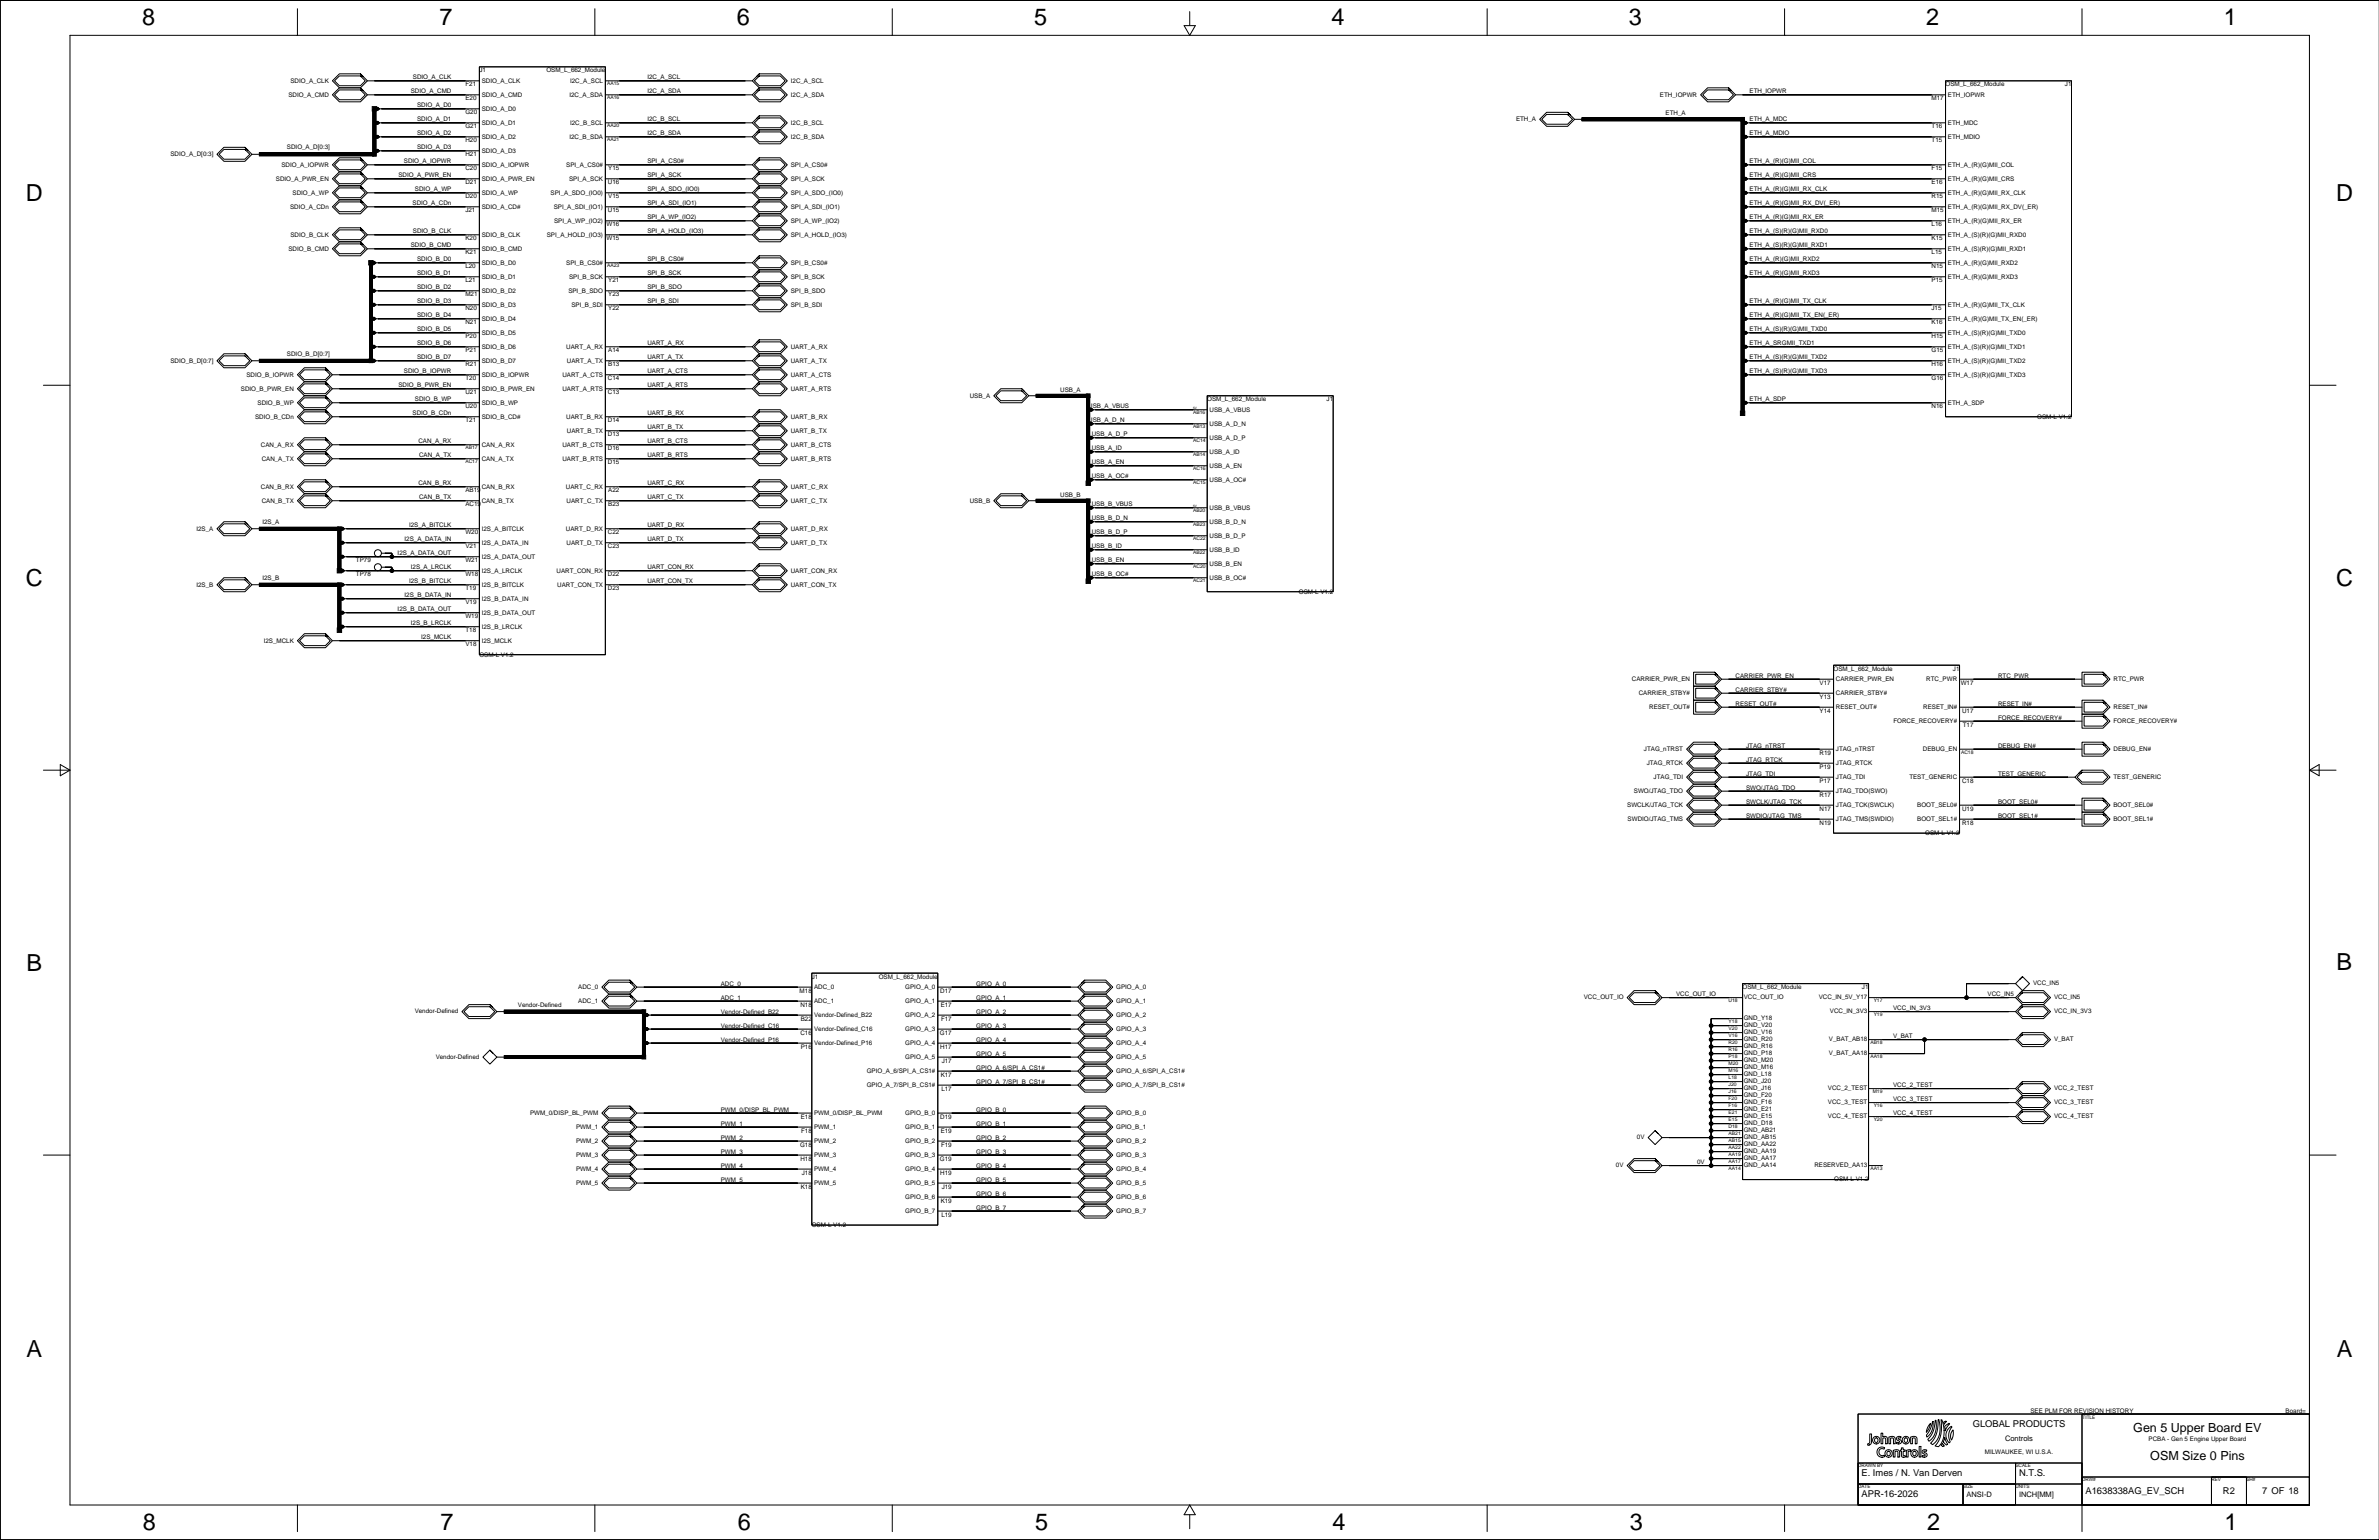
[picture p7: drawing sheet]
<svg xmlns="http://www.w3.org/2000/svg" width="863mm" height="559mm" viewBox="0 0 863 559" stroke-linecap="round" stroke-linejoin="round" font-family="sans-serif">
<defs><g id="words">
<g font-size="8.5">
<text x="51.5" y="9.1">8</text>
<text x="159.4" y="9.1">7</text>
<text x="267.3" y="9.1">6</text>
<text x="375.3" y="9.1">5</text>
<text x="483.2" y="9.1">4</text>
<text x="591.1" y="9.1">3</text>
<text x="699" y="9.1">2</text>
<text x="806.9" y="9.1">1</text>
<text x="9.4" y="73.1">D</text>
<text x="847.7" y="73">D</text>
<text x="9.4" y="212.7">C</text>
<text x="847.7" y="212.6">C</text>
<text x="9.7" y="352.2">B</text>
<text x="847.9" y="352.1">B</text>
<text x="9.7" y="492.3">A</text>
<text x="847.9" y="492.2">A</text>
<text x="51.9" y="555.3">8</text>
<text x="159.8" y="555.3">7</text>
<text x="267.7" y="555.3">6</text>
<text x="375.6" y="555.3">5</text>
<text x="483.5" y="555.3">4</text>
<text x="591.4" y="555.3">3</text>
<text x="699.3" y="555.3">2</text>
<text x="807.2" y="555.3">1</text>
</g>
<g font-size="4.5">
<text x="774.1" y="519.5">Gen 5 Upper Board EV</text>
<text x="780.3" y="529.7">OSM Size 0 Pins</text>
</g>
<g font-size="3.4">
<text x="715.8" y="517.9">GLOBAL PRODUCTS</text>
<text x="675.5" y="535.7">E. Imes / N. Van Derven</text>
<text x="732.6" y="535.7">N.T.S.</text>
<text x="675.5" y="543.3">APR-16-2026</text>
<text x="756.7" y="542">A1638338AG_EV_SCH</text>
<text x="806.6" y="542">R2</text>
<text x="820.9" y="542">7 OF 18</text>
</g>
<g font-size="2.7">
<text x="727.6" y="522.8">Controls</text>
<text x="713.6" y="543.1">ANSI-D</text>
<text x="732.6" y="543.1">INCH[MM]</text>
</g>
<g font-size="2.3">
<text x="149.8" y="28.8">SDIO_A_CLK</text>
<text x="174" y="26.3">J1</text>
<text x="198.3" y="26.3">OSM_L_662_Module</text>
<text x="234.9" y="28.8">I2C_A_SCL</text>
<text x="104.6" y="35.1">SDIO_A_CMD</text>
<text x="105.4" y="30">SDIO_A_CLK</text>
<text x="149.1" y="33.9">SDIO_A_CMD</text>
<text x="168.9" y="31.4">F21</text>
<text x="174.8" y="30">SDIO_A_CLK</text>
<text x="174.8" y="35.1">SDIO_A_CMD</text>
<text x="206.6" y="35.1">I2C_A_SDA</text>
<text x="206.9" y="30">I2C_A_SCL</text>
<text x="234.9" y="33.9">I2C_A_SDA</text>
<text x="287" y="30">I2C_A_SCL</text>
<text x="287" y="35.1">I2C_A_SDA</text>
<text x="602.3" y="35.1">ETH_IOPWR</text>
<text x="634.9" y="33.9">ETH_IOPWR</text>
<text x="706" y="31.4">OSM_L_662_Module</text>
<text x="706.8" y="35.1">ETH_IOPWR</text>
<text x="749.3" y="31.4">J1</text>
<text x="151.3" y="39">SDIO_A_D0</text>
<text x="168.9" y="36.4">E20</text>
<text x="168.9" y="41.5">G20</text>
<text x="174.8" y="40.2">SDIO_A_D0</text>
<text x="604.4" y="41.8">ETH_A</text>
<text x="700.9" y="36.4">M17</text>
<text x="151.3" y="44">SDIO_A_D1</text>
<text x="168.9" y="46.6">G21</text>
<text x="174.8" y="45.2">SDIO_A_D1</text>
<text x="206.9" y="45.2">I2C_B_SCL</text>
<text x="234.9" y="44">I2C_B_SCL</text>
<text x="287" y="45.2">I2C_B_SCL</text>
<text x="550.1" y="44">ETH_A</text>
<text x="634.9" y="44">ETH_A_MDC</text>
<text x="700.9" y="46.6">T16</text>
<text x="706.8" y="45.2">ETH_MDC</text>
<text x="151.3" y="49.1">SDIO_A_D2</text>
<text x="168.9" y="51.7">H20</text>
<text x="174.8" y="50.3">SDIO_A_D2</text>
<text x="206.6" y="50.3">I2C_B_SDA</text>
<text x="234.9" y="49.1">I2C_B_SDA</text>
<text x="287" y="50.3">I2C_B_SDA</text>
<text x="634.9" y="49.1">ETH_A_MDIO</text>
<text x="700.9" y="51.7">T15</text>
<text x="706.8" y="50.3">ETH_MDIO</text>
<text x="61.8" y="56.7">SDIO_A_D[0:3]</text>
<text x="104.1" y="54.2">SDIO_A_D[0:3]</text>
<text x="146.6" y="59.3">SDIO_A_IOPWR</text>
<text x="151.3" y="54.2">SDIO_A_D3</text>
<text x="168.9" y="56.8">H21</text>
<text x="174.8" y="55.4">SDIO_A_D3</text>
<text x="234.9" y="59.3">SPI_A_CS0#</text>
<text x="634.9" y="59.3">ETH_A_(R)(G)MII_COL</text>
<text x="100.1" y="65.6">SDIO_A_PWR_EN</text>
<text x="102.1" y="60.5">SDIO_A_IOPWR</text>
<text x="144.5" y="64.4">SDIO_A_PWR_EN</text>
<text x="168.9" y="61.8">C20</text>
<text x="174.8" y="65.6">SDIO_A_PWR_EN</text>
<text x="174.8" y="60.5">SDIO_A_IOPWR</text>
<text x="205.5" y="60.5">SPI_A_CS0#</text>
<text x="206.5" y="65.6">SPI_A_SCK</text>
<text x="220.7" y="61.8">Y15</text>
<text x="234.9" y="64.4">SPI_A_SCK</text>
<text x="287" y="60.5">SPI_A_CS0#</text>
<text x="287" y="65.6">SPI_A_SCK</text>
<text x="634.9" y="64.4">ETH_A_(R)(G)MII_CRS</text>
<text x="700.9" y="61.8">F15</text>
<text x="706.8" y="60.5">ETH_A_(R)(G)MII_COL</text>
<text x="706.8" y="65.6">ETH_A_(R)(G)MII_CRS</text>
<text x="106.1" y="70.6">SDIO_A_WP</text>
<text x="150.6" y="69.4">SDIO_A_WP</text>
<text x="168.9" y="66.9">D21</text>
<text x="168.9" y="72">D20</text>
<text x="174.8" y="70.6">SDIO_A_WP</text>
<text x="199.8" y="70.6">SPI_A_SDO_(IO0)</text>
<text x="220.6" y="66.9">U16</text>
<text x="220.7" y="72">V15</text>
<text x="234.9" y="69.4">SPI_A_SDO_(IO0)</text>
<text x="287" y="70.6">SPI_A_SDO_(IO0)</text>
<text x="634.9" y="69.4">ETH_A_(R)(G)MII_RX_CLK</text>
<text x="700.9" y="72">R15</text>
<text x="700.9" y="66.9">E16</text>
<text x="706.8" y="70.6">ETH_A_(R)(G)MII_RX_CLK</text>
<text x="105.3" y="75.7">SDIO_A_CDn</text>
<text x="149.7" y="74.5">SDIO_A_CDn</text>
<text x="168.9" y="77.1">J21</text>
<text x="174.8" y="75.7">SDIO_A_CD#</text>
<text x="200.9" y="75.7">SPI_A_SDI_(IO1)</text>
<text x="220.6" y="77.1">U15</text>
<text x="234.9" y="74.5">SPI_A_SDI_(IO1)</text>
<text x="287" y="75.7">SPI_A_SDI_(IO1)</text>
<text x="634.9" y="74.5">ETH_A_(R)(G)MII_RX_DV(_ER)</text>
<text x="700.9" y="77.1">M15</text>
<text x="706.8" y="75.7">ETH_A_(R)(G)MII_RX_DV(_ER)</text>
<text x="201.1" y="80.8">SPI_A_WP_(IO2)</text>
<text x="220.1" y="82.2">W16</text>
<text x="234.9" y="79.6">SPI_A_WP_(IO2)</text>
<text x="287" y="80.8">SPI_A_WP_(IO2)</text>
<text x="634.9" y="79.6">ETH_A_(R)(G)MII_RX_ER</text>
<text x="700.9" y="82.2">L16</text>
<text x="706.8" y="80.8">ETH_A_(R)(G)MII_RX_ER</text>
<text x="105.4" y="85.9">SDIO_B_CLK</text>
<text x="149.1" y="89.8">SDIO_B_CMD</text>
<text x="149.8" y="84.7">SDIO_B_CLK</text>
<text x="168.9" y="87.2">K20</text>
<text x="174.8" y="85.9">SDIO_B_CLK</text>
<text x="198.4" y="85.9">SPI_A_HOLD_(IO3)</text>
<text x="220.1" y="87.2">W15</text>
<text x="234.9" y="84.7">SPI_A_HOLD_(IO3)</text>
<text x="287" y="85.9">SPI_A_HOLD_(IO3)</text>
<text x="634.9" y="84.7">ETH_A_(S)(R)(G)MII_RXD0</text>
<text x="634.9" y="89.8">ETH_A_(S)(R)(G)MII_RXD1</text>
<text x="700.9" y="87.2">K15</text>
<text x="706.8" y="85.9">ETH_A_(S)(R)(G)MII_RXD0</text>
<text x="104.6" y="91">SDIO_B_CMD</text>
<text x="151.3" y="94.8">SDIO_B_D0</text>
<text x="168.9" y="92.3">K21</text>
<text x="174.8" y="91">SDIO_B_CMD</text>
<text x="234.9" y="94.8">SPI_B_CS0#</text>
<text x="634.9" y="94.8">ETH_A_(R)(G)MII_RXD2</text>
<text x="700.9" y="92.3">L15</text>
<text x="706.8" y="91">ETH_A_(S)(R)(G)MII_RXD1</text>
<text x="151.3" y="99.9">SDIO_B_D1</text>
<text x="168.9" y="97.4">L20</text>
<text x="174.8" y="96">SDIO_B_D0</text>
<text x="174.8" y="101.1">SDIO_B_D1</text>
<text x="205.5" y="96">SPI_B_CS0#</text>
<text x="206.5" y="101.1">SPI_B_SCK</text>
<text x="234.9" y="99.9">SPI_B_SCK</text>
<text x="287" y="96">SPI_B_CS0#</text>
<text x="287" y="101.1">SPI_B_SCK</text>
<text x="634.9" y="99.9">ETH_A_(R)(G)MII_RXD3</text>
<text x="700.9" y="97.4">N15</text>
<text x="706.8" y="96">ETH_A_(R)(G)MII_RXD2</text>
<text x="706.8" y="101.1">ETH_A_(R)(G)MII_RXD3</text>
<text x="151.3" y="105">SDIO_B_D2</text>
<text x="168.9" y="102.5">L21</text>
<text x="168.9" y="107.5">M21</text>
<text x="174.8" y="106.2">SDIO_B_D2</text>
<text x="206.2" y="106.2">SPI_B_SDO</text>
<text x="220.7" y="102.5">Y21</text>
<text x="220.7" y="107.5">Y23</text>
<text x="234.9" y="105">SPI_B_SDO</text>
<text x="287" y="106.2">SPI_B_SDO</text>
<text x="700.9" y="102.5">P15</text>
<text x="151.3" y="110.1">SDIO_B_D3</text>
<text x="168.9" y="112.6">N20</text>
<text x="174.8" y="111.3">SDIO_B_D3</text>
<text x="207.4" y="111.3">SPI_B_SDI</text>
<text x="220.7" y="112.6">Y22</text>
<text x="234.9" y="110.1">SPI_B_SDI</text>
<text x="287" y="111.3">SPI_B_SDI</text>
<text x="634.9" y="110.1">ETH_A_(R)(G)MII_TX_CLK</text>
<text x="700.9" y="112.6">J15</text>
<text x="706.8" y="111.3">ETH_A_(R)(G)MII_TX_CLK</text>
<text x="151.3" y="115.2">SDIO_B_D4</text>
<text x="168.9" y="117.7">N21</text>
<text x="174.8" y="116.3">SDIO_B_D4</text>
<text x="634.9" y="115.2">ETH_A_(R)(G)MII_TX_EN(_ER)</text>
<text x="700.9" y="117.7">K16</text>
<text x="706.8" y="116.3">ETH_A_(R)(G)MII_TX_EN(_ER)</text>
<text x="151.3" y="120.2">SDIO_B_D5</text>
<text x="151.3" y="125.3">SDIO_B_D6</text>
<text x="168.9" y="122.8">P20</text>
<text x="174.8" y="121.4">SDIO_B_D5</text>
<text x="234.9" y="125.3">UART_A_RX</text>
<text x="634.9" y="120.2">ETH_A_(S)(R)(G)MII_TXD0</text>
<text x="634.9" y="125.3">ETH_A_SRGMII_TXD1</text>
<text x="700.9" y="122.8">H15</text>
<text x="706.8" y="121.4">ETH_A_(S)(R)(G)MII_TXD0</text>
<text x="61.8" y="131.6">SDIO_B_D[0:7]</text>
<text x="104.1" y="129.1">SDIO_B_D[0:7]</text>
<text x="151.3" y="130.4">SDIO_B_D7</text>
<text x="168.9" y="127.9">P21</text>
<text x="174.8" y="126.5">SDIO_B_D6</text>
<text x="174.8" y="131.6">SDIO_B_D7</text>
<text x="205.5" y="126.5">UART_A_RX</text>
<text x="205.7" y="131.6">UART_A_TX</text>
<text x="220.7" y="127.9">A14</text>
<text x="234.9" y="130.4">UART_A_TX</text>
<text x="287" y="131.6">UART_A_TX</text>
<text x="287" y="126.5">UART_A_RX</text>
<text x="634.9" y="130.4">ETH_A_(S)(R)(G)MII_TXD2</text>
<text x="700.9" y="127.9">G15</text>
<text x="706.8" y="126.5">ETH_A_(S)(R)(G)MII_TXD1</text>
<text x="706.8" y="131.6">ETH_A_(S)(R)(G)MII_TXD2</text>
<text x="89.4" y="136.7">SDIO_B_IOPWR</text>
<text x="146.6" y="135.5">SDIO_B_IOPWR</text>
<text x="168.9" y="132.9">R21</text>
<text x="174.8" y="136.7">SDIO_B_IOPWR</text>
<text x="204.1" y="136.7">UART_A_CTS</text>
<text x="220.7" y="132.9">B13</text>
<text x="234.9" y="135.5">UART_A_CTS</text>
<text x="287" y="136.7">UART_A_CTS</text>
<text x="634.9" y="135.5">ETH_A_(S)(R)(G)MII_TXD3</text>
<text x="700.9" y="132.9">H16</text>
<text x="706.8" y="136.7">ETH_A_(S)(R)(G)MII_TXD3</text>
<text x="87.4" y="141.7">SDIO_B_PWR_EN</text>
<text x="144.5" y="140.5">SDIO_B_PWR_EN</text>
<text x="168.9" y="138">T20</text>
<text x="168.9" y="143.1">U21</text>
<text x="174.8" y="141.7">SDIO_B_PWR_EN</text>
<text x="204.1" y="141.7">UART_A_RTS</text>
<text x="220.6" y="138">C14</text>
<text x="220.6" y="143.1">C13</text>
<text x="234.9" y="140.5">UART_A_RTS</text>
<text x="287" y="141.7">UART_A_RTS</text>
<text x="384.7" y="142.1">USB_A</text>
<text x="700.9" y="138">G16</text>
<text x="93.4" y="146.8">SDIO_B_WP</text>
<text x="150.6" y="145.6">SDIO_B_WP</text>
<text x="168.9" y="148.2">U20</text>
<text x="174.8" y="146.8">SDIO_B_WP</text>
<text x="351.9" y="144.3">USB_A</text>
<text x="394.9" y="148.2">USB_A_VBUS</text>
<text x="438.1" y="145.6">OSM_L_662_Module</text>
<text x="438.9" y="149.4">USB_A_VBUS</text>
<text x="481.4" y="145.6">J1</text>
<text x="634.9" y="145.6">ETH_A_SDP</text>
<text x="700.9" y="148.2">N16</text>
<text x="706.8" y="146.8">ETH_A_SDP</text>
<text x="92.6" y="151.9">SDIO_B_CDn</text>
<text x="149.7" y="150.7">SDIO_B_CDn</text>
<text x="168.9" y="153.3">T21</text>
<text x="174.8" y="151.9">SDIO_B_CD#</text>
<text x="205.5" y="151.9">UART_B_RX</text>
<text x="220.6" y="153.3">D14</text>
<text x="234.9" y="150.7">UART_B_RX</text>
<text x="234.9" y="155.8">UART_B_TX</text>
<text x="287" y="151.9">UART_B_RX</text>
<text x="394.9" y="153.2">USB_A_D_N</text>
<text x="438.9" y="154.4">USB_A_D_N</text>
<text x="739.2" y="151.9">OSM-L V1.2</text>
<text x="151.8" y="160.9">CAN_A_RX</text>
<text x="205.7" y="157">UART_B_TX</text>
<text x="220.6" y="158.3">D13</text>
<text x="234.9" y="160.9">UART_B_CTS</text>
<text x="287" y="157">UART_B_TX</text>
<text x="396.1" y="158.3">USB_A_D_P</text>
<text x="438.9" y="159.5">USB_A_D_P</text>
<text x="94.7" y="162.1">CAN_A_RX</text>
<text x="95" y="167.1">CAN_A_TX</text>
<text x="152.1" y="165.9">CAN_A_TX</text>
<text x="174.8" y="162.1">CAN_A_RX</text>
<text x="174.8" y="167.1">CAN_A_TX</text>
<text x="204.1" y="162.1">UART_B_CTS</text>
<text x="204.1" y="167.1">UART_B_RTS</text>
<text x="220.6" y="163.4">D16</text>
<text x="234.9" y="165.9">UART_B_RTS</text>
<text x="287" y="167.1">UART_B_RTS</text>
<text x="287" y="162.1">UART_B_CTS</text>
<text x="396.1" y="163.4">USB_A_ID</text>
<text x="438.9" y="164.6">USB_A_ID</text>
<text x="220.6" y="168.5">D15</text>
<text x="396.1" y="168.5">USB_A_EN</text>
<text x="396.1" y="173.6">USB_A_OC#</text>
<text x="438.9" y="169.7">USB_A_EN</text>
<text x="94.7" y="177.3">CAN_B_RX</text>
<text x="151.8" y="176.1">CAN_B_RX</text>
<text x="168.9" y="178.6">AB19</text>
<text x="174.8" y="177.3">CAN_B_RX</text>
<text x="205.3" y="177.3">UART_C_RX</text>
<text x="220.7" y="178.6">A22</text>
<text x="234.9" y="176.1">UART_C_RX</text>
<text x="287" y="177.3">UART_C_RX</text>
<text x="438.9" y="174.8">USB_A_OC#</text>
<text x="95" y="182.4">CAN_B_TX</text>
<text x="152.1" y="181.2">CAN_B_TX</text>
<text x="168.9" y="183.7">AC19</text>
<text x="174.8" y="182.4">CAN_B_TX</text>
<text x="205.6" y="182.4">UART_C_TX</text>
<text x="220.7" y="183.7">B23</text>
<text x="234.9" y="181.2">UART_C_TX</text>
<text x="287" y="182.4">UART_C_TX</text>
<text x="351.9" y="182.4">USB_B</text>
<text x="384.7" y="180.2">USB_B</text>
<text x="396.1" y="183.7">USB_B_VBUS</text>
<text x="438.9" y="184.9">USB_B_VBUS</text>
<text x="95.2" y="190.1">I2S_A</text>
<text x="148.4" y="191.3">I2S_A_BITCLK</text>
<text x="234.9" y="191.3">UART_D_RX</text>
<text x="396.1" y="188.8">USB_B_D_N</text>
<text x="438.9" y="190">USB_B_D_N</text>
<text x="71.3" y="192.5">I2S_A</text>
<text x="146.8" y="196.4">I2S_A_DATA_IN</text>
<text x="168.9" y="193.9">W20</text>
<text x="174.8" y="192.5">I2S_A_BITCLK</text>
<text x="174.8" y="197.6">I2S_A_DATA_IN</text>
<text x="205.3" y="192.5">UART_D_RX</text>
<text x="205.6" y="197.6">UART_D_TX</text>
<text x="220.6" y="193.9">C22</text>
<text x="234.9" y="196.4">UART_D_TX</text>
<text x="287" y="192.5">UART_D_RX</text>
<text x="287" y="197.6">UART_D_TX</text>
<text x="396.1" y="193.9">USB_B_D_P</text>
<text x="438.9" y="195.1">USB_B_D_P</text>
<text x="129.2" y="204">TP79</text>
<text x="144.3" y="201.5">I2S_A_DATA_OUT</text>
<text x="168.9" y="199">V21</text>
<text x="174.8" y="202.7">I2S_A_DATA_OUT</text>
<text x="220.6" y="199">C23</text>
<text x="396.1" y="199">USB_B_ID</text>
<text x="438.9" y="200.1">USB_B_ID</text>
<text x="129.2" y="209">TP78</text>
<text x="149.1" y="206.6">I2S_A_LRCLK</text>
<text x="168.9" y="204">W21</text>
<text x="168.9" y="209.1">W18</text>
<text x="174.8" y="207.8">I2S_A_LRCLK</text>
<text x="201.9" y="207.8">UART_CON_RX</text>
<text x="220.6" y="209.1">D22</text>
<text x="234.9" y="206.6">UART_CON_RX</text>
<text x="287" y="207.8">UART_CON_RX</text>
<text x="396.1" y="204">USB_B_EN</text>
<text x="396.1" y="209.1">USB_B_OC#</text>
<text x="438.9" y="205.2">USB_B_EN</text>
<text x="71.3" y="212.8">I2S_B</text>
<text x="95.2" y="210.4">I2S_B</text>
<text x="148.4" y="211.6">I2S_B_BITCLK</text>
<text x="168.9" y="214.2">T19</text>
<text x="174.8" y="212.8">I2S_B_BITCLK</text>
<text x="202.2" y="212.8">UART_CON_TX</text>
<text x="220.6" y="214.2">D23</text>
<text x="234.9" y="211.6">UART_CON_TX</text>
<text x="287" y="212.8">UART_CON_TX</text>
<text x="438.9" y="210.3">USB_B_OC#</text>
<text x="471.3" y="215.4">OSM-L V1.2</text>
<text x="144.3" y="221.8">I2S_B_DATA_OUT</text>
<text x="146.8" y="216.7">I2S_B_DATA_IN</text>
<text x="168.9" y="219.3">V19</text>
<text x="174.8" y="217.9">I2S_B_DATA_IN</text>
<text x="149.1" y="226.9">I2S_B_LRCLK</text>
<text x="168.9" y="224.4">W19</text>
<text x="174.8" y="223">I2S_B_DATA_OUT</text>
<text x="95.7" y="233.2">I2S_MCLK</text>
<text x="152.8" y="232">I2S_MCLK</text>
<text x="168.9" y="229.4">T18</text>
<text x="174.8" y="228.1">I2S_B_LRCLK</text>
<text x="174.8" y="233.2">I2S_MCLK</text>
<text x="168.9" y="234.5">V18</text>
<text x="174" y="238.2">OSM-L V1.2</text>
<text x="629.8" y="245.9">CARRIER_PWR_EN</text>
<text x="665.3" y="243.4">OSM_L_662_Module</text>
<text x="708.6" y="243.4">J1</text>
<text x="725" y="245.9">RTC_PWR</text>
<text x="592.1" y="247.1">CARRIER_PWR_EN</text>
<text x="629.8" y="251">CARRIER_STBY#</text>
<text x="660.2" y="248.5">V17</text>
<text x="666.2" y="247.1">CARRIER_PWR_EN</text>
<text x="699" y="247.1">RTC_PWR</text>
<text x="711.5" y="248.5">W17</text>
<text x="766.9" y="247.1">RTC_PWR</text>
<text x="594.6" y="252.2">CARRIER_STBY#</text>
<text x="598.4" y="257.3">RESET_OUT#</text>
<text x="629.8" y="256.1">RESET_OUT#</text>
<text x="660.2" y="253.6">Y13</text>
<text x="666.2" y="252.2">CARRIER_STBY#</text>
<text x="666.2" y="257.3">RESET_OUT#</text>
<text x="697.9" y="257.3">RESET_IN#</text>
<text x="725" y="256.1">RESET_IN#</text>
<text x="766.9" y="257.3">RESET_IN#</text>
<text x="660.2" y="258.6">Y14</text>
<text x="687" y="262.4">FORCE_RECOVERY#</text>
<text x="712" y="258.6">U17</text>
<text x="712.2" y="263.7">T17</text>
<text x="725" y="261.2">FORCE_RECOVERY#</text>
<text x="766.9" y="262.4">FORCE_RECOVERY#</text>
<text x="596.5" y="272.5">JTAG_nTRST</text>
<text x="633.6" y="271.3">JTAG_nTRST</text>
<text x="660.2" y="273.9">R19</text>
<text x="666.2" y="272.5">JTAG_nTRST</text>
<text x="697.7" y="272.5">DEBUG_EN</text>
<text x="725" y="271.3">DEBUG_EN#</text>
<text x="766.9" y="272.5">DEBUG_EN#</text>
<text x="597.5" y="277.6">JTAG_RTCK</text>
<text x="633.6" y="276.4">JTAG_RTCK</text>
<text x="633.6" y="281.5">JTAG_TDI</text>
<text x="660.2" y="279">P19</text>
<text x="666.2" y="277.6">JTAG_RTCK</text>
<text x="725" y="281.5">TEST_GENERIC</text>
<text x="592.9" y="287.8">SWO/JTAG_TDO</text>
<text x="600" y="282.7">JTAG_TDI</text>
<text x="633.6" y="286.6">SWO/JTAG_TDO</text>
<text x="660.2" y="284">P17</text>
<text x="666.2" y="282.7">JTAG_TDI</text>
<text x="666.2" y="287.8">JTAG_TDO(SWO)</text>
<text x="692.8" y="282.7">TEST_GENERIC</text>
<text x="712" y="284">C18</text>
<text x="766.9" y="282.7">TEST_GENERIC</text>
<text x="590.5" y="292.8">SWCLK/JTAG_TCK</text>
<text x="633.6" y="291.6">SWCLK/JTAG_TCK</text>
<text x="660.2" y="289.1">R17</text>
<text x="666.2" y="292.8">JTAG_TCK(SWCLK)</text>
<text x="695.7" y="292.8">BOOT_SEL0#</text>
<text x="725" y="291.6">BOOT_SEL0#</text>
<text x="766.9" y="292.8">BOOT_SEL0#</text>
<text x="590.6" y="297.9">SWDIO/JTAG_TMS</text>
<text x="633.6" y="296.7">SWDIO/JTAG_TMS</text>
<text x="660.2" y="294.2">N17</text>
<text x="660.2" y="299.3">N19</text>
<text x="666.2" y="297.9">JTAG_TMS(SWDIO)</text>
<text x="695.7" y="297.9">BOOT_SEL1#</text>
<text x="712" y="294.2">U19</text>
<text x="712" y="299.3">R18</text>
<text x="725" y="296.7">BOOT_SEL1#</text>
<text x="766.9" y="297.9">BOOT_SEL1#</text>
<text x="698.6" y="303">OSM-L V1.2</text>
<text x="209.8" y="358.9">ADC_0</text>
<text x="261.6" y="357.7">ADC_0</text>
<text x="294.6" y="355.1">J1</text>
<text x="295.4" y="358.9">ADC_0</text>
<text x="318.9" y="355.1">OSM_L_662_Module</text>
<text x="328.5" y="358.9">GPIO_A_0</text>
<text x="354.2" y="357.7">GPIO_A_0</text>
<text x="405" y="358.9">GPIO_A_0</text>
<text x="632.3" y="358.9">OSM_L_662_Module</text>
<text x="675.6" y="358.9">J1</text>
<text x="737.7" y="357.6">VCC_IN5</text>
<text x="187.9" y="365.3">Vendor-Defined</text>
<text x="209.8" y="363.9">ADC_1</text>
<text x="261.6" y="362.7">ADC_1</text>
<text x="290.2" y="360.2">M18</text>
<text x="290.4" y="365.3">N18</text>
<text x="295.4" y="363.9">ADC_1</text>
<text x="328.5" y="363.9">GPIO_A_1</text>
<text x="341.2" y="360.2">D17</text>
<text x="341.3" y="365.3">E17</text>
<text x="354.2" y="362.7">GPIO_A_1</text>
<text x="405" y="363.9">GPIO_A_1</text>
<text x="574.7" y="362.7">VCC_OUT_IO</text>
<text x="608.2" y="361.5">VCC_OUT_IO</text>
<text x="632.7" y="362.7">VCC_OUT_IO</text>
<text x="660" y="362.7">VCC_IN_5V_Y17</text>
<text x="721.2" y="361.5">VCC_IN5</text>
<text x="745.3" y="362.7">VCC_IN5</text>
<text x="150.5" y="367.8">Vendor-Defined</text>
<text x="261.6" y="367.8">Vendor-Defined_B22</text>
<text x="290.5" y="370.4">B22</text>
<text x="295.4" y="369">Vendor-Defined_B22</text>
<text x="328.5" y="369">GPIO_A_2</text>
<text x="341.5" y="370.4">F17</text>
<text x="354.2" y="367.8">GPIO_A_2</text>
<text x="405" y="369">GPIO_A_2</text>
<text x="632.7" y="370.3">GND_Y18</text>
<text x="664" y="367.8">VCC_IN_3V3</text>
<text x="686.9" y="366.6">VCC_IN_3V3</text>
<text x="745.3" y="367.8">VCC_IN_3V3</text>
<text x="261.6" y="372.9">Vendor-Defined_C16</text>
<text x="261.6" y="378">Vendor-Defined_P16</text>
<text x="290.4" y="375.5">C16</text>
<text x="295.4" y="374.1">Vendor-Defined_C16</text>
<text x="328.5" y="374.1">GPIO_A_3</text>
<text x="341.1" y="375.5">G17</text>
<text x="354.2" y="378">GPIO_A_4</text>
<text x="354.2" y="372.9">GPIO_A_3</text>
<text x="405" y="374.1">GPIO_A_3</text>
<text x="632.7" y="372.8">GND_V20</text>
<text x="632.7" y="375.4">GND_V16</text>
<text x="632.7" y="377.9">GND_R20</text>
<text x="663.6" y="377.9">V_BAT_AB18</text>
<text x="686.9" y="376.7">V_BAT</text>
<text x="745.3" y="377.9">V_BAT</text>
<text x="290.5" y="380.5">P16</text>
<text x="295.4" y="379.2">Vendor-Defined_P16</text>
<text x="328.5" y="379.2">GPIO_A_4</text>
<text x="341.2" y="380.5">H17</text>
<text x="354.2" y="383.1">GPIO_A_5</text>
<text x="405" y="379.2">GPIO_A_4</text>
<text x="632.7" y="380.4">GND_R16</text>
<text x="632.7" y="383">GND_P18</text>
<text x="663.6" y="383">V_BAT_AA18</text>
<text x="158.1" y="384.3">Vendor-Defined</text>
<text x="314.5" y="389.3">GPIO_A_6/SPI_A_CS1#</text>
<text x="328.5" y="384.3">GPIO_A_5</text>
<text x="341.7" y="385.6">J17</text>
<text x="354.2" y="388.1">GPIO_A_6/SPI_A_CS1#</text>
<text x="405" y="384.3">GPIO_A_5</text>
<text x="405" y="389.3">GPIO_A_6/SPI_A_CS1#</text>
<text x="632.7" y="385.5">GND_M20</text>
<text x="632.7" y="388.1">GND_M16</text>
<text x="314.5" y="394.4">GPIO_A_7/SPI_B_CS1#</text>
<text x="341.3" y="390.7">K17</text>
<text x="341.6" y="395.8">L17</text>
<text x="354.2" y="393.2">GPIO_A_7/SPI_B_CS1#</text>
<text x="405" y="394.4">GPIO_A_7/SPI_B_CS1#</text>
<text x="632.7" y="390.6">GND_L18</text>
<text x="632.7" y="393.1">GND_J20</text>
<text x="632.7" y="395.7">GND_J16</text>
<text x="663.3" y="395.7">VCC_2_TEST</text>
<text x="686.9" y="394.5">VCC_2_TEST</text>
<text x="745.3" y="395.7">VCC_2_TEST</text>
<text x="632.7" y="398.2">GND_F20</text>
<text x="632.7" y="400.8">GND_F16</text>
<text x="663.3" y="400.8">VCC_3_TEST</text>
<text x="686.9" y="399.6">VCC_3_TEST</text>
<text x="745.3" y="400.8">VCC_3_TEST</text>
<text x="192.3" y="404.6">PWM_0/DISP_BL_PWM</text>
<text x="261.6" y="403.4">PWM_0/DISP_BL_PWM</text>
<text x="290.5" y="405.9">E18</text>
<text x="295.4" y="404.6">PWM_0/DISP_BL_PWM</text>
<text x="328.5" y="404.6">GPIO_B_0</text>
<text x="341.2" y="405.9">D19</text>
<text x="354.2" y="403.4">GPIO_B_0</text>
<text x="405" y="404.6">GPIO_B_0</text>
<text x="632.7" y="403.3">GND_E21</text>
<text x="632.7" y="405.8">GND_E15</text>
<text x="663.3" y="405.8">VCC_4_TEST</text>
<text x="686.9" y="404.6">VCC_4_TEST</text>
<text x="745.3" y="405.8">VCC_4_TEST</text>
<text x="209.1" y="409.7">PWM_1</text>
<text x="261.6" y="408.5">PWM_1</text>
<text x="261.6" y="413.5">PWM_2</text>
<text x="290.7" y="411">F18</text>
<text x="295.4" y="409.7">PWM_1</text>
<text x="328.5" y="409.7">GPIO_B_1</text>
<text x="341.3" y="411">E19</text>
<text x="354.2" y="408.5">GPIO_B_1</text>
<text x="354.2" y="413.5">GPIO_B_2</text>
<text x="405" y="409.7">GPIO_B_1</text>
<text x="594" y="413.5">0V</text>
<text x="632.7" y="408.4">GND_D18</text>
<text x="632.7" y="410.9">GND_AB21</text>
<text x="632.7" y="413.5">GND_AB15</text>
<text x="209.1" y="414.7">PWM_2</text>
<text x="209.1" y="419.8">PWM_3</text>
<text x="261.6" y="418.6">PWM_3</text>
<text x="290.3" y="416.1">G18</text>
<text x="295.4" y="414.7">PWM_2</text>
<text x="295.4" y="419.8">PWM_3</text>
<text x="328.5" y="414.7">GPIO_B_2</text>
<text x="328.5" y="419.8">GPIO_B_3</text>
<text x="341.5" y="416.1">F19</text>
<text x="354.2" y="418.6">GPIO_B_3</text>
<text x="405" y="414.7">GPIO_B_2</text>
<text x="405" y="419.8">GPIO_B_3</text>
<text x="632.7" y="416">GND_AA22</text>
<text x="632.7" y="418.5">GND_AA19</text>
<text x="209.1" y="424.9">PWM_4</text>
<text x="261.6" y="423.7">PWM_4</text>
<text x="290.4" y="421.2">H18</text>
<text x="295.4" y="424.9">PWM_4</text>
<text x="328.5" y="424.9">GPIO_B_4</text>
<text x="341.1" y="421.2">G19</text>
<text x="354.2" y="423.7">GPIO_B_4</text>
<text x="405" y="424.9">GPIO_B_4</text>
<text x="586.4" y="423.6">0V</text>
<text x="615.8" y="422.4">0V</text>
<text x="632.7" y="421.1">GND_AA17</text>
<text x="632.7" y="423.6">GND_AA14</text>
<text x="658.4" y="423.6">RESERVED_AA13</text>
<text x="209.1" y="430">PWM_5</text>
<text x="261.6" y="428.8">PWM_5</text>
<text x="290.5" y="431.3">K18</text>
<text x="290.9" y="426.2">J18</text>
<text x="295.4" y="430">PWM_5</text>
<text x="328.5" y="430">GPIO_B_5</text>
<text x="341.2" y="426.2">H19</text>
<text x="341.7" y="431.3">J19</text>
<text x="354.2" y="428.8">GPIO_B_5</text>
<text x="405" y="430">GPIO_B_5</text>
<text x="665.6" y="428.7">OSM-L V1.2</text>
<text x="328.5" y="435">GPIO_B_6</text>
<text x="341.3" y="436.4">K19</text>
<text x="354.2" y="433.8">GPIO_B_6</text>
<text x="405" y="435">GPIO_B_6</text>
<text x="328.5" y="440.1">GPIO_B_7</text>
<text x="341.6" y="441.5">L19</text>
<text x="354.2" y="438.9">GPIO_B_7</text>
<text x="405" y="440.1">GPIO_B_7</text>
<text x="294.6" y="445.2">OSM-L V1.2</text>
<text x="736.8" y="512.6">SEE PLM FOR REVISION HISTORY</text>
<text x="829.4" y="512.6">Board=</text>
<text x="720.2" y="527.7">MILWAUKEE, WI U.S.A.</text>
<text x="779.6" y="522.7">PCBA - Gen 5 Engine Upper Board</text>
</g>
<g font-size="1.8">
<text x="220.3" y="31">AA15</text>
<text x="220.3" y="36">AA16</text>
<text x="220.3" y="46.2">AA20</text>
<text x="220.3" y="51.3">AA21</text>
<text x="220.3" y="97">AA23</text>
<text x="433" y="155.4">AB13</text>
<text x="433" y="150.3">AB16</text>
<text x="433" y="160.5">AC14</text>
<text x="168.9" y="163">AB17</text>
<text x="433" y="165.5">AB14</text>
<text x="168.9" y="168.1">AC17</text>
<text x="433" y="170.6">AC16</text>
<text x="433" y="175.7">AC15</text>
<text x="433" y="185.9">AB20</text>
<text x="433" y="190.9">AB23</text>
<text x="433" y="196">AC22</text>
<text x="433" y="201.1">AB22</text>
<text x="433" y="206.2">AC20</text>
<text x="433" y="211.3">AC21</text>
<text x="711.6" y="273.5">AC18</text>
<text x="627.2" y="363.6">U18</text>
<text x="679.9" y="363.6">Y17</text>
<text x="627.2" y="371.2">Y18</text>
<text x="679.9" y="368.7">Y19</text>
<text x="627.2" y="373.8">V20</text>
<text x="627.2" y="376.3">V16</text>
<text x="627.2" y="378.9">R20</text>
<text x="627.2" y="381.4">R16</text>
<text x="627.2" y="383.9">P18</text>
<text x="678.7" y="378.9">AB18</text>
<text x="678.7" y="383.9">AA18</text>
<text x="627.2" y="386.5">M20</text>
<text x="627.2" y="389">M16</text>
<text x="627.2" y="391.6">L18</text>
<text x="627.2" y="394.1">J20</text>
<text x="627.2" y="396.6">J16</text>
<text x="627.2" y="399.2">F20</text>
<text x="627.2" y="401.7">F16</text>
<text x="679.6" y="396.6">M19</text>
<text x="679.9" y="401.7">Y16</text>
<text x="627.2" y="404.3">E21</text>
<text x="627.2" y="406.8">E15</text>
<text x="679.9" y="406.8">Y20</text>
<text x="627.2" y="409.3">D18</text>
<text x="627.2" y="411.9">AB21</text>
<text x="627.2" y="414.4">AB15</text>
<text x="627.2" y="416.9">AA22</text>
<text x="627.2" y="419.5">AA19</text>
<text x="627.2" y="422">AA17</text>
<text x="627.2" y="424.6">AA14</text>
<text x="678.7" y="424.6">AA13</text>
</g>
<g font-size="1.7">
<text x="755.7" y="514.9">TITLE</text>
<text x="674.2" y="532.4">DRAWN BY</text>
<text x="731.4" y="532.4">SCALE</text>
<text x="755.5" y="537.5">DRW#</text>
<text x="802.5" y="537.5">REV</text>
<text x="815.2" y="537.5">SH#</text>
<text x="674.2" y="540">DATE</text>
<text x="712.3" y="540">SIZE</text>
<text x="731.4" y="540">UNITS</text>
</g>
<g font-size="1.1">
<text x="433" y="148.4">5V</text>
<text x="433" y="184">5V</text>
</g>
</g></defs>
<g fill="none" stroke="#000" stroke-width=".36">
<path d="M0 .1h863.3h-863.3v558.7zM25.4 12.8h812.6v533.3h-812.6zM107.9 3.2v9.6M215.9 3.2v9.6M323.8 3.2v9.6M429.7 9.3h4l-2 3.5zM431.7 4.2v5M539.6 3.2v9.6M647.6 3.2v9.6M755.5 3.2v9.6M130.8 31.9l1 1-1-1h-7.6l-2.6 2.5 2.6 2.5h7.6l2.5-2.5-1.5-1.5M130.8 32.6l.2 .3-.2-.3h-7.6l-1.8 1.8 1.8 1.8h7.6l1.8-1.8-1.6-1.5"/>
<path d="M130.8 26.8l1 1-1-1h-7.6l-2.6 2.5 2.6 2.6h7.6l2.5-2.6-1.5-1.5M130.8 27.6l.2 .2-.2-.2h-7.6l-1.8 1.7 1.8 1.8h7.6l1.8-1.8-1.6-1.5M133.3 29.3h40.7M133.3 34.4h40.7M135.9 34.4h.1M135.9 29.3h.1M135.9 39.5l.5-.5h.7l.5 .5-.5 .5h-.7zM137.6 39.5h36.4M138.4 39.5h.1M174 24.3h45.7v213.3h-45.7zM219.7 29.3h53.3M219.7 34.4h53.3"/>
<path d="M270.4 29.3h.1M270.4 34.4h.1M275.5 26.8l-1 1 1-1h7.6l2.6 2.5-2.6 2.6h-7.6l-2.5-2.6 1.5-1.5M275.5 27.6l-.2 .2 .2-.2h7.6l1.8 1.7-1.8 1.8h-7.6l-1.8-1.8 1.6-1.5M275.5 31.9l-1 1 1-1h7.6l2.6 2.5-2.6 2.5h-7.6l-2.5-2.5 1.5-1.5M275.5 32.6l-.2 .3 .2-.3h7.6l1.8 1.8-1.8 1.8h-7.6l-1.8-1.8 1.6-1.5M627.2 31.9l1.1 1-1.1-1h-7.6l-2.5 2.5 2.5 2.5h7.6l2.6-2.5-1.5-1.5M627.2 32.6l.3 .3-.3-.3h-7.6l-1.8 1.8 1.8 1.8h7.6l1.8-1.8-1.5-1.5M629.8 34.4h76.2M632.3 34.4h.1M706 29.3h45.7v121.9h-45.7zM88.9 53.5l1 1-1-1h-7.6l-2.6 2.5 2.6 2.5h7.6l2.5-2.5-1.5-1.5"/>
<path d="M88.9 54.2l.2 .3-.2-.3h-7.6l-1.8 1.8 1.8 1.8h7.6l1.8-1.8-1.6-1.5M91.4 56h2.6M94 56h.1M130.8 57.3l1 1-1-1h-7.6l-2.6 2.5 2.6 2.5h7.6l2.5-2.5-1.5-1.5M130.8 58l.2 .3-.2-.3h-7.6l-1.8 1.8 1.8 1.8h7.6l1.8-1.8-1.6-1.5M133.3 59.8h40.7M135.9 59.8h.1M135.9 54.7l.5-.5h.7l.5 .5-.5 .5h-.7zM136.4 49.1h.7l.5 .5-.5 .6h-.7l-.5-.6zM136.4 44.1h.7l.5 .5-.5 .5h-.7l-.5-.5zM137.6 44.6h36.4M137.6 49.6h36.4"/>
<path d="M137.6 54.7h36.4M138.4 54.7h.1M138.4 49.6h.1M138.4 44.6h.1M219.7 44.6h53.3M219.7 49.6h53.3M219.7 59.8h53.3M270.4 44.6h.1M270.4 49.6h.1M270.4 59.8h.1M275.5 42l-1 1 1-1h7.6l2.6 2.6-2.6 2.5h-7.6l-2.5-2.5 1.5-1.6M275.5 42.8l-.2 .2 .2-.2h7.6l1.8 1.8-1.8 1.7h-7.6l-1.8-1.7 1.6-1.6"/>
<path d="M275.5 47.1l-1 1 1-1h7.6l2.6 2.5-2.6 2.6h-7.6l-2.5-2.6 1.5-1.5M275.5 47.9l-.2 .2 .2-.2h7.6l1.8 1.7-1.8 1.8h-7.6l-1.8-1.8 1.6-1.5M275.5 57.3l-1 1 1-1h7.6l2.6 2.5-2.6 2.5h-7.6l-2.5-2.5 1.5-1.5M275.5 58l-.2 .3 .2-.3h7.6l1.8 1.8-1.8 1.8h-7.6l-1.8-1.8 1.6-1.5M568.8 40.8l1 1-1-1h-7.6l-2.5 2.5 2.5 2.5h7.6l2.6-2.5-1.6-1.5M568.8 41.5l.3 .3-.3-.3h-7.6l-1.8 1.8 1.8 1.8h7.6l1.8-1.8-1.5-1.5M571.4 43.3h2.5M573.9 43.3h.1M632.3 59.8l.5-.5h.8l.5 .5-.5 .5h-.8zM632.8 44.1h.8l.5 .5-.5 .5h-.8l-.5-.5zM632.8 49.1h.8l.5 .5-.5 .6h-.8l-.5-.6zM634.1 44.6h71.9"/>
<path d="M634.1 49.6h71.9M634.1 59.8h71.9M634.9 59.8h.1M634.9 44.6h.1M634.9 49.6h.1M130.8 62.3l1 1.1-1-1.1h-7.6l-2.6 2.6 2.6 2.5h7.6l2.5-2.5-1.5-1.5M130.8 63.1l.2 .3-.2-.3h-7.6l-1.8 1.8 1.8 1.8h7.6l1.8-1.8-1.6-1.5M130.8 67.4l1 1-1-1h-7.6l-2.6 2.6 2.6 2.5h7.6l2.5-2.5-1.5-1.6M130.8 68.2l.2 .2-.2-.2h-7.6l-1.8 1.8 1.8 1.7h7.6l1.8-1.7-1.6-1.6M130.8 72.5l1 1-1-1h-7.6l-2.6 2.5 2.6 2.6h7.6l2.5-2.6-1.5-1.5M130.8 73.3l.2 .2-.2-.2h-7.6l-1.8 1.7 1.8 1.8h7.6l1.8-1.8-1.6-1.5M133.3 64.9h40.7"/>
<path d="M133.3 75h40.7M133.3 70h40.7M135.9 64.9h.1M135.9 70h.1M135.9 75h.1M219.7 64.9h53.3M219.7 75h53.3M219.7 70h53.3M270.4 64.9h.1M270.4 70h.1M270.4 75h.1M275.5 62.3l-1 1.1 1-1.1h7.6l2.6 2.6-2.6 2.5h-7.6l-2.5-2.5 1.5-1.5"/>
<path d="M275.5 63.1l-.2 .3 .2-.3h7.6l1.8 1.8-1.8 1.8h-7.6l-1.8-1.8 1.6-1.5M275.5 67.4l-1 1 1-1h7.6l2.6 2.6-2.6 2.5h-7.6l-2.5-2.5 1.5-1.6M275.5 68.2l-.2 .2 .2-.2h7.6l1.8 1.8-1.8 1.7h-7.6l-1.8-1.7 1.6-1.6M275.5 72.5l-1 1 1-1h7.6l2.6 2.5-2.6 2.6h-7.6l-2.5-2.6 1.5-1.5M275.5 73.3l-.2 .2 .2-.2h7.6l1.8 1.7-1.8 1.8h-7.6l-1.8-1.8 1.6-1.5M275.5 77.6l-1 1 1-1h7.6l2.6 2.5-2.6 2.6h-7.6l-2.5-2.6 1.5-1.5M275.5 78.3l-.2 .3 .2-.3h7.6l1.8 1.8-1.8 1.8h-7.6l-1.8-1.8 1.6-1.5M632.3 75l.5-.5h.8l.5 .5-.5 .5h-.8zM632.8 79.6h.8l.5 .5-.5 .5h-.8l-.5-.5zM632.8 69.5h.8l.5 .5-.5 .5h-.8l-.5-.5zM632.8 64.4h.8l.5 .5-.5 .5h-.8l-.5-.5zM634.1 64.9h71.9"/>
<path d="M634.1 75h71.9M634.1 70h71.9M634.9 75h.1M634.9 70h.1M634.9 64.9h.1M130.8 82.7l1 1-1-1h-7.6l-2.6 2.5 2.6 2.5h7.6l2.5-2.5-1.5-1.5M130.8 83.4l.2 .3-.2-.3h-7.6l-1.8 1.8 1.8 1.8h7.6l1.8-1.8-1.6-1.5M130.8 87.7l1 1.1-1-1.1h-7.6l-2.6 2.6 2.6 2.5h7.6l2.5-2.5-1.5-1.5M130.8 88.5l.2 .3-.2-.3h-7.6l-1.8 1.8 1.8 1.8h7.6l1.8-1.8-1.6-1.5M133.3 85.2h40.7M133.3 90.3h40.7M134.6 95.4l.5-.6h.8l.5 .6-.5 .5h-.8z"/>
<path d="M135.1 99.9h.8l.5 .5-.5 .5h-.8l-.5-.5zM135.9 85.2h.1M135.9 90.3h.1M136.4 95.4h37.6M137.1 95.4h.1M219.7 85.2h53.3M219.7 80.1h53.3M219.7 95.4h53.3M270.4 80.1h.1M270.4 85.2h.1M270.4 95.4h.1M275.5 82.7l-1 1 1-1h7.6l2.6 2.5-2.6 2.5h-7.6l-2.5-2.5 1.5-1.5"/>
<path d="M275.5 83.4l-.2 .3 .2-.3h7.6l1.8 1.8-1.8 1.8h-7.6l-1.8-1.8 1.6-1.5M275.5 92.8l-1 1 1-1h7.6l2.6 2.6-2.6 2.5h-7.6l-2.5-2.5 1.5-1.6M275.5 93.6l-.2 .2 .2-.2h7.6l1.8 1.8-1.8 1.7h-7.6l-1.8-1.7 1.6-1.6M275.5 97.9l-1 1 1-1h7.6l2.6 2.5-2.6 2.6h-7.6l-2.5-2.6 1.5-1.5M275.5 98.7l-.2 .2 .2-.2h7.6l1.8 1.7-1.8 1.8h-7.6l-1.8-1.8 1.6-1.5M632.3 95.4l.5-.6h.8l.5 .6-.5 .5h-.8zM632.8 99.9h.8l.5 .5-.5 .5h-.8l-.5-.5zM632.8 89.8h.8l.5 .5-.5 .5h-.8l-.5-.5zM632.8 84.7h.8l.5 .5-.5 .5h-.8l-.5-.5zM634.1 85.2h71.9M634.1 80.1h71.9M634.1 95.4h71.9"/>
<path d="M634.1 90.3h71.9M634.9 95.4h.1M634.9 90.3h.1M634.9 85.2h.1M634.9 80.1h.1M134.6 115.7l.5-.5h.8l.5 .5-.5 .5h-.8zM134.6 110.6l.5-.5h.8l.5 .5-.5 .5h-.8zM135.1 105h.8l.5 .5-.5 .5h-.8l-.5-.5zM136.4 100.4h37.6M136.4 110.6h37.6M136.4 105.5h37.6M136.4 115.7h37.6"/>
<path d="M137.1 115.7h.1M137.1 110.6h.1M137.1 105.5h.1M137.1 100.4h.1M219.7 100.4h53.3M219.7 110.6h53.3M219.7 105.5h53.3M270.4 100.4h.1M270.4 105.5h.1M270.4 110.6h.1M275.5 103l-1 1 1-1h7.6l2.6 2.5-2.6 2.6h-7.6l-2.5-2.6 1.5-1.5M275.5 103.7l-.2 .3 .2-.3h7.6l1.8 1.8-1.8 1.8h-7.6l-1.8-1.8 1.6-1.5"/>
<path d="M275.5 108.1l-1 1 1-1h7.6l2.6 2.5-2.6 2.5h-7.6l-2.5-2.5 1.5-1.5M275.5 108.8l-.2 .3 .2-.3h7.6l1.8 1.8-1.8 1.8h-7.6l-1.8-1.8 1.6-1.5M632.3 115.7l.5-.5h.8l.5 .5-.5 .5h-.8zM632.3 110.6l.5-.5h.8l.5 .5-.5 .5h-.8zM634.1 100.4h71.9M634.1 110.6h71.9M634.1 115.7h71.9M634.9 115.7h.1M634.9 110.6h.1M634.9 100.4h.1M15.7 139.8h9.7M88.9 128.4l1 1-1-1h-7.6l-2.6 2.5 2.6 2.5h7.6l2.5-2.5-1.5-1.5"/>
<path d="M88.9 129.1l.2 .3-.2-.3h-7.6l-1.8 1.8 1.8 1.8h7.6l1.8-1.8-1.6-1.5M91.4 130.9h2.6M94 130.9h.1M118.1 133.4l1 1.1-1-1.1h-7.6l-2.6 2.6 2.6 2.5h7.6l2.5-2.5-1.5-1.5M118.1 134.2l.2 .3-.2-.3h-7.6l-1.8 1.8 1.8 1.8h7.6l1.8-1.8-1.6-1.5M118.1 138.5l1 1-1-1h-7.6l-2.6 2.6 2.6 2.5h7.6l2.5-2.5-1.5-1.6M118.1 139.3l.2 .2-.2-.2h-7.6l-1.8 1.8 1.8 1.7h7.6l1.8-1.7-1.6-1.6M120.6 136h53.4M123.2 136h.1M134.6 130.9l.5-.5h.8l.5 .5-.5 .5h-.8zM134.6 120.7l.5-.5h.8l.5 .5-.5 .6h-.8zM135.1 125.3h.8l.5 .5-.5 .5h-.8l-.5-.5z"/>
<path d="M136.4 125.8h37.6M136.4 130.9h37.6M136.4 120.7h37.6M137.1 130.9h.1M137.1 125.8h.1M137.1 120.7h.1M219.7 125.8h53.3M219.7 130.9h53.3M219.7 136h53.3M270.4 130.9h.1M270.4 136h.1M270.4 125.8h.1"/>
<path d="M275.5 128.4l-1 1 1-1h7.6l2.6 2.5-2.6 2.5h-7.6l-2.5-2.5 1.5-1.5M275.5 129.1l-.2 .3 .2-.3h7.6l1.8 1.8-1.8 1.8h-7.6l-1.8-1.8 1.6-1.5M275.5 133.4l-1 1.1 1-1.1h7.6l2.6 2.6-2.6 2.5h-7.6l-2.5-2.5 1.5-1.5M275.5 134.2l-.2 .3 .2-.3h7.6l1.8 1.8-1.8 1.8h-7.6l-1.8-1.8 1.6-1.5M275.5 123.3l-1 1 1-1h7.6l2.6 2.5-2.6 2.6h-7.6l-2.5-2.6 1.5-1.5M275.5 124.1l-.2 .2 .2-.2h7.6l1.8 1.7-1.8 1.8h-7.6l-1.8-1.8 1.6-1.5M275.5 138.5l-1 1 1-1h7.6l2.6 2.6-2.6 2.5h-7.6l-2.5-2.5 1.5-1.6M275.5 139.3l-.2 .2 .2-.2h7.6l1.8 1.8-1.8 1.7h-7.6l-1.8-1.7 1.6-1.6M632.3 130.9l.5-.5h.8l.5 .5-.5 .5h-.8zM632.8 135.5h.8l.5 .5-.5 .5h-.8l-.5-.5zM632.8 120.2h.8l.5 .5-.5 .6h-.8l-.5-.6zM632.8 125.3h.8l.5 .5-.5 .5h-.8l-.5-.5z"/>
<path d="M634.1 125.8h71.9M634.1 130.9h71.9M634.1 136h71.9M634.1 120.7h71.9M634.9 136h.1M634.9 130.9h.1M634.9 120.7h.1M634.9 125.8h.1M838 139.8h9.7M118.1 143.6l1 1-1-1h-7.6l-2.6 2.5 2.6 2.6h7.6l2.5-2.6-1.5-1.5M118.1 144.4l.2 .2-.2-.2h-7.6l-1.8 1.7 1.8 1.8h7.6l1.8-1.8-1.6-1.5M118.1 148.7l1 1-1-1h-7.6l-2.6 2.5 2.6 2.6h7.6l2.5-2.6-1.5-1.5"/>
<path d="M118.1 149.4l.2 .3-.2-.3h-7.6l-1.8 1.8 1.8 1.8h7.6l1.8-1.8-1.6-1.5M118.1 158.8l1 1.1-1-1.1h-7.6l-2.6 2.6 2.6 2.5h7.6l2.5-2.5-1.5-1.5M118.1 159.6l.2 .3-.2-.3h-7.6l-1.8 1.8 1.8 1.8h7.6l1.8-1.8-1.6-1.5M120.6 141.1h53.4M120.6 151.2h53.4M120.6 146.1h53.4M123.2 141.1h.1M123.2 146.1h.1M123.2 151.2h.1M219.7 141.1h53.3M219.7 151.2h53.3M219.7 156.3h53.3"/>
<path d="M270.4 156.3h.1M270.4 151.2h.1M270.4 141.1h.1M275.5 158.8l-1 1.1 1-1.1h7.6l2.6 2.6-2.6 2.5h-7.6l-2.5-2.5 1.5-1.5M275.5 159.6l-.2 .3 .2-.3h7.6l1.8 1.8-1.8 1.8h-7.6l-1.8-1.8 1.6-1.5M275.5 153.8l-1 1 1-1h7.6l2.6 2.5-2.6 2.5h-7.6l-2.5-2.5 1.5-1.5M275.5 154.5l-.2 .3 .2-.3h7.6l1.8 1.8-1.8 1.8h-7.6l-1.8-1.8 1.6-1.5M275.5 148.7l-1 1 1-1h7.6l2.6 2.5-2.6 2.6h-7.6l-2.5-2.6 1.5-1.5M275.5 149.4l-.2 .3 .2-.3h7.6l1.8 1.8-1.8 1.8h-7.6l-1.8-1.8 1.6-1.5M370.8 141.1l1 1-1-1h-7.7l-2.5 2.5 2.5 2.5h7.7l2.5-2.5-1.5-1.5M370.8 141.8l.2 .3-.2-.3h-7.7l-1.7 1.8 1.7 1.8h7.7l1.7-1.8-1.5-1.5M373.3 143.6h2.5"/>
<path d="M375.8 143.6h.1M394.9 158.8l.5-.5h.7l.6 .5-.6 .5h-.7zM394.9 153.8l.5-.5h.7l.6 .5-.6 .5h-.7zM394.9 148.7l.5-.5h.7l.6 .5-.6 .5h-.7zM396.7 153.8h41.4M396.7 158.8h41.4M396.7 148.7h41.4M397.4 158.8h.1M397.4 153.8h.1M397.4 148.7h.1M438.1 143.6h45.7v71.1h-45.7zM632.3 146.1l.5-.5h.8l.5 .5-.5 .6h-.8z"/>
<path d="M634.1 146.1h71.9M634.9 146.1h.1M118.1 163.9l1 1-1-1h-7.6l-2.6 2.6 2.6 2.5h7.6l2.5-2.5-1.5-1.6M118.1 164.7l.2 .2-.2-.2h-7.6l-1.8 1.8 1.8 1.7h7.6l1.8-1.7-1.6-1.6M118.1 174.1l1 1-1-1h-7.6l-2.6 2.5 2.6 2.6h7.6l2.5-2.6-1.5-1.5M118.1 174.8l.2 .3-.2-.3h-7.6l-1.8 1.8 1.8 1.8h7.6l1.8-1.8-1.6-1.5M118.1 179.2l1 1-1-1h-7.6l-2.6 2.5 2.6 2.5h7.6l2.5-2.5-1.5-1.5M118.1 179.9l.2 .3-.2-.3h-7.6l-1.8 1.8 1.8 1.8h7.6l1.8-1.8-1.6-1.5M120.6 161.4h53.4M120.6 166.5h53.4M120.6 176.6h53.4M123.2 161.4h.1"/>
<path d="M123.2 166.5h.1M123.2 176.6h.1M219.7 161.4h53.3M219.7 166.5h53.3M219.7 176.6h53.3M270.4 176.6h.1M270.4 166.5h.1M270.4 161.4h.1M275.5 179.2l-1 1 1-1h7.6l2.6 2.5-2.6 2.5h-7.6l-2.5-2.5 1.5-1.5M275.5 179.9l-.2 .3 .2-.3h7.6l1.8 1.8-1.8 1.8h-7.6l-1.8-1.8 1.6-1.5M275.5 174.1l-1 1 1-1h7.6l2.6 2.5-2.6 2.6h-7.6l-2.5-2.6 1.5-1.5M275.5 174.8l-.2 .3 .2-.3h7.6l1.8 1.8-1.8 1.8h-7.6l-1.8-1.8 1.6-1.5"/>
<path d="M275.5 163.9l-1 1 1-1h7.6l2.6 2.6-2.6 2.5h-7.6l-2.5-2.5 1.5-1.6M275.5 164.7l-.2 .2 .2-.2h7.6l1.8 1.8-1.8 1.7h-7.6l-1.8-1.7 1.6-1.6M370.8 179.2l1 1-1-1h-7.7l-2.5 2.5 2.5 2.5h7.7l2.5-2.5-1.5-1.5M370.8 179.9l.2 .3-.2-.3h-7.7l-1.7 1.8 1.7 1.8h7.7l1.7-1.8-1.5-1.5M394.9 174.1l.5-.5h.7l.6 .5-.6 .5h-.7zM394.9 169l.5-.5h.7l.6 .5-.6 .5h-.7zM394.9 163.9l.5-.5h.7l.6 .5-.6 .5h-.7zM396.7 163.9h41.4M396.7 169h41.4M396.7 174.1h41.4M397.4 174.1h.1M397.4 169h.1"/>
<path d="M397.4 163.9h.1M88.9 189.3l1 1-1-1h-7.6l-2.6 2.6 2.6 2.5h7.6l2.5-2.5-1.5-1.6M88.9 190.1l.2 .2-.2-.2h-7.6l-1.8 1.8 1.8 1.7h7.6l1.8-1.7-1.6-1.6M91.4 191.9h2.6M94 191.9h.1M120.6 181.7h53.4M123.2 181.7h.1M123.7 191.3h.7l.5 .6-.5 .5h-.7l-.5-.5zM123.7 196.4h.7l.5 .5-.5 .5h-.7l-.5-.5zM124.9 191.9h49.1M124.9 196.9h49.1M125.7 191.9h.1"/>
<path d="M125.7 196.9h.1M219.7 181.7h53.3M219.7 191.9h53.3M219.7 196.9h53.3M270.4 181.7h.1M270.4 191.9h.1M270.4 196.9h.1M275.5 189.3l-1 1 1-1h7.6l2.6 2.6-2.6 2.5h-7.6l-2.5-2.5 1.5-1.6M275.5 190.1l-.2 .2 .2-.2h7.6l1.8 1.8-1.8 1.7h-7.6l-1.8-1.7 1.6-1.6M275.5 194.4l-1 1 1-1h7.6l2.6 2.5-2.6 2.6h-7.6l-2.5-2.6 1.5-1.5M275.5 195.2l-.2 .2 .2-.2h7.6l1.8 1.7-1.8 1.8h-7.6l-1.8-1.8 1.6-1.5M373.3 181.7h2.5"/>
<path d="M375.8 181.7h.1M394.9 199.5l.5-.5h.7l.6 .5-.6 .5h-.7zM394.9 194.4l.5-.5h.7l.6 .5-.6 .5h-.7zM394.9 189.3l.5-.5h.7l.6 .5-.6 .5h-.7zM394.9 184.2l.5-.5h.7l.6 .5-.6 .5h-.7zM396.7 184.2h41.4M396.7 189.3h41.4M396.7 194.4h41.4M396.7 199.5h41.4M397.4 199.5h.1M397.4 194.4h.1M397.4 189.3h.1"/>
<path d="M397.4 184.2h.1M88.9 209.6l1 1-1-1h-7.6l-2.6 2.6 2.6 2.5h7.6l2.5-2.5-1.5-1.6M88.9 210.4l.2 .2-.2-.2h-7.6l-1.8 1.8 1.8 1.7h7.6l1.8-1.7-1.6-1.6M91.4 212.2h2.6M94 212.2h.1M123.2 202l.5-.5h.7l.5 .5-.5 .5h-.7zM123.2 207.1l.5-.5h.7l.5 .5-.5 .5h-.7zM123.2 212.2l.5-.5h.7l.5 .5-.5 .5h-.7zM123.2 217.2l.5-.5h.7l.5 .5-.5 .6h-.7zM124.9 207.1h49.1M124.9 212.2h49.1M124.9 202h49.1"/>
<path d="M124.9 217.2h49.1M125.7 202h.1M125.7 207.1h.1M125.7 212.2h.1M125.7 217.2h.1M138.4 200.7h3.8v1.3M138.4 205.8h3.8v1.3M219.7 207.1h53.3M219.7 212.2h53.3M270.4 207.1h.1M270.4 212.2h.1M275.5 204.6l-1 1 1-1h7.6l2.6 2.5-2.6 2.5h-7.6l-2.5-2.5 1.5-1.5"/>
<path d="M275.5 205.3l-.2 .3 .2-.3h7.6l1.8 1.8-1.8 1.8h-7.6l-1.8-1.8 1.6-1.5M275.5 209.6l-1 1 1-1h7.6l2.6 2.6-2.6 2.5h-7.6l-2.5-2.5 1.5-1.6M275.5 210.4l-.2 .2 .2-.2h7.6l1.8 1.8-1.8 1.7h-7.6l-1.8-1.7 1.6-1.6M394.9 209.6l.5-.5h.7l.6 .5-.6 .5h-.7zM394.9 204.6l.5-.6h.7l.6 .6-.6 .5h-.7zM396.7 204.6h41.4M396.7 209.6h41.4M397.4 209.6h.1M397.4 204.6h.1M118.1 229.9l1 1.1-1-1.1h-7.6l-2.6 2.6 2.6 2.5h7.6l2.5-2.5-1.5-1.5M118.1 230.7l.2 .3-.2-.3h-7.6l-1.8 1.8 1.8 1.8h7.6l1.8-1.8-1.6-1.5M120.6 232.5h53.4"/>
<path d="M123.2 232.5h.1M123.2 222.3l.5-.5h.7l.5 .5-.5 .5h-.7zM123.2 227.4l.5-.5h.7l.5 .5-.5 .5h-.7zM124.9 222.3h49.1M124.9 227.4h49.1M125.7 222.3h.1M125.7 227.4h.1M622.2 244.7l.2 .2-.2-.2h-6.9v3.5h6.9l1.7-1.7-1.5-1.6M622.2 243.9l1 1-1-1h-7.7v5.1h7.7l2.5-2.5-1.5-1.6M622.2 249.8l.2 .2-.2-.2h-6.9v3.5h6.9l1.7-1.8-1.5-1.5M622.2 249l1 1-1-1h-7.7v5.1h7.7l2.5-2.6-1.5-1.5M622.2 254.8l.2 .3-.2-.3h-6.9v3.6h6.9l1.7-1.8-1.5-1.5"/>
<path d="M622.2 254.1l1 1-1-1h-7.7v5h7.7l2.5-2.5-1.5-1.5M624.7 246.5h40.6M624.7 251.5h40.6M624.7 256.6h40.6M627.2 246.5h.1M627.2 251.5h.1M627.2 256.6h.1M665.3 241.4h45.7v60.9h-45.7zM711 246.5h44.5M711 256.6h44.5M752.9 246.5h.1M752.9 256.6h.1"/>
<path d="M763.1 244.7l.3 .2-.3-.2h-6.9v3.5h6.9l1.8-1.7-1.5-1.6M763.1 243.9l1 1-1-1h-7.6v5.1h7.6l2.5-2.5-1.5-1.6M763.1 254.8l.3 .3-.3-.3h-6.9v3.6h6.9l1.8-1.8-1.5-1.5M763.1 254.1l1 1-1-1h-7.6v5h7.6l2.5-2.5-1.5-1.5M763.1 259.9l.3 .3-.3-.3h-6.9v3.6h6.9l1.8-1.8-1.5-1.5M763.1 259.1l1 1.1-1-1.1h-7.6v5.1h7.6l2.5-2.5-1.5-1.5M15.7 279.5h9.7M21.9 277.4l3.5 2.1-3.5 2zM622.2 269.3l1 1-1-1h-7.7l-2.5 2.5 2.5 2.6h7.7l2.5-2.6-1.5-1.5M622.2 270.1l.2 .2-.2-.2h-7.7l-1.7 1.7 1.7 1.8h7.7l1.7-1.8-1.5-1.5M622.2 274.4l1 1-1-1h-7.7l-2.5 2.5 2.5 2.6h7.7l2.5-2.6-1.5-1.5M622.2 275.1l.2 .3-.2-.3h-7.7l-1.7 1.8 1.7 1.8h7.7l1.7-1.8-1.5-1.5"/>
<path d="M622.2 279.5l1 1-1-1h-7.7l-2.5 2.5 2.5 2.5h7.7l2.5-2.5-1.5-1.5M624.7 271.8h40.6M624.7 276.9h40.6M627.2 271.8h.1M627.2 276.9h.1M711 271.8h44.5M711 261.7h44.5M752.9 261.7h.1M752.9 271.8h.1M755.5 279.5l-1 1 1-1h7.6l2.5 2.5-2.5 2.5h-7.6l-2.6-2.5 1.6-1.5M763.1 270.1l.3 .2-.3-.2h-6.9v3.5h6.9l1.8-1.8-1.5-1.5M763.1 269.3l1 1-1-1h-7.6v5.1h7.6l2.5-2.6-1.5-1.5"/>
<path d="M838 279.5h9.7M838 279.5l3.5-2.1v4.1zM622.2 280.2l.2 .3-.2-.3h-7.7l-1.7 1.8 1.7 1.8h7.7l1.7-1.8-1.5-1.5M622.2 284.5l1 1.1-1-1.1h-7.7l-2.5 2.6 2.5 2.5h7.7l2.5-2.5-1.5-1.5M622.2 285.3l.2 .3-.2-.3h-7.7l-1.7 1.8 1.7 1.8h7.7l1.7-1.8-1.5-1.5M622.2 289.6l1 1-1-1h-7.7l-2.5 2.6 2.5 2.5h7.7l2.5-2.5-1.5-1.6M622.2 290.4l.2 .2-.2-.2h-7.7l-1.7 1.8 1.7 1.7h7.7l1.7-1.7-1.5-1.6M622.2 294.7l1 1-1-1h-7.7l-2.5 2.5 2.5 2.6h7.7l2.5-2.6-1.5-1.5M622.2 295.5l.2 .2-.2-.2h-7.7l-1.7 1.7 1.7 1.8h7.7l1.7-1.8-1.5-1.5M624.7 292.2h40.6M624.7 297.2h40.6M624.7 282h40.6"/>
<path d="M624.7 287.1h40.6M627.2 282h.1M627.2 287.1h.1M627.2 292.2h.1M627.2 297.2h.1M711 292.2h44.5M711 297.2h44.5M711 282h41.9M750.4 282h.1M752.9 292.2h.1M752.9 297.2h.1M755.5 280.2l-.3 .3 .3-.3h7.6l1.8 1.8-1.8 1.8h-7.6l-1.8-1.8 1.5-1.5"/>
<path d="M763.1 290.4l.3 .2-.3-.2h-6.9v3.5h6.9l1.8-1.7-1.5-1.6M763.1 289.6l1 1-1-1h-7.6v5.1h7.6l2.5-2.5-1.5-1.6M763.1 295.5l.3 .2-.3-.2h-6.9v3.5h6.9l1.8-1.8-1.5-1.5M763.1 294.7l1 1-1-1h-7.6v5.1h7.6l2.5-2.6-1.5-1.5M228.5 355.6l1.1 1.1-1.1-1.1h-7.6l-2.5 2.6 2.5 2.5h7.6l2.6-2.5-1.5-1.5M228.5 356.4l.3 .3-.3-.3h-7.6l-1.7 1.8 1.7 1.8h7.6l1.8-1.8-1.5-1.5M231.1 358.2h63.5M233.6 358.2h.1M294.6 353.1h45.7v91.4h-45.7zM340.3 358.2h50.8M388.5 358.2h.1M393.6 355.6l-1 1.1 1-1.1h7.6l2.6 2.6-2.6 2.5h-7.6l-2.5-2.5 1.5-1.5"/>
<path d="M393.6 356.4l-.2 .3 .2-.3h7.6l1.8 1.8-1.8 1.8h-7.6l-1.8-1.8 1.6-1.5M600.6 359.5l1 1-1-1h-7.6l-2.6 2.5 2.6 2.5h7.6l2.5-2.5-1.5-1.5M632.3 356.9h45.7v71.1h-45.7zM731.4 356.9h-17.8v5.1M733.9 359.5l-1 1 1-1h7.6l2.6 2.5-2.6 2.5h-7.6l-2.5-2.5 1.5-1.5M733.9 354.4l-1 1 1-1 2.5 2.5-2.5 2.6-2.5-2.6 1.5-1.5M177.8 364.5l1 1.1-1-1.1h-7.7l-2.5 2.6 2.5 2.5h7.7l2.5-2.5-1.5-1.5M177.8 365.3l.2 .3-.2-.3h-7.7l-1.7 1.8 1.7 1.8h7.7l1.7-1.8-1.5-1.5M180.3 367.1h2.5M182.8 367.1h.1M228.5 360.7l1.1 1-1.1-1h-7.6l-2.5 2.6 2.5 2.5h7.6l2.6-2.5-1.5-1.6M228.5 361.5l.3 .2-.3-.2h-7.6l-1.7 1.8 1.7 1.7h7.6l1.8-1.7-1.5-1.6"/>
<path d="M231.1 363.3h63.5M233.6 363.3h.1M233.6 368.3l.5-.5h.8l.5 .5-.5 .6h-.8zM233.6 378.5l.5-.5h.8l.5 .5-.5 .5h-.8zM234.1 372.9h.8l.5 .5-.5 .5h-.8l-.5-.5zM235.4 368.3h59.2M235.4 373.4h59.2M235.4 378.5h59.2M236.2 368.3h.1M236.2 373.4h.1M236.2 378.5h.1M340.3 363.3h50.8"/>
<path d="M340.3 368.3h50.8M340.3 373.4h50.8M340.3 378.5h50.8M388.5 363.3h.1M388.5 368.3h.1M388.5 373.4h.1M388.5 378.5h.1M393.6 360.7l-1 1 1-1h7.6l2.6 2.6-2.6 2.5h-7.6l-2.5-2.5 1.5-1.6M393.6 361.5l-.2 .2 .2-.2h7.6l1.8 1.8-1.8 1.7h-7.6l-1.8-1.7 1.6-1.6M393.6 365.8l-1 1 1-1h7.6l2.6 2.5-2.6 2.6h-7.6l-2.5-2.6 1.5-1.5M393.6 366.6l-.2 .2 .2-.2h7.6l1.8 1.7-1.8 1.8h-7.6l-1.8-1.8 1.6-1.5M393.6 370.9l-1 1 1-1h7.6l2.6 2.5-2.6 2.6h-7.6l-2.5-2.6 1.5-1.5"/>
<path d="M393.6 371.6l-.2 .3 .2-.3h7.6l1.8 1.8-1.8 1.8h-7.6l-1.8-1.8 1.6-1.5M393.6 376l-1 1 1-1h7.6l2.6 2.5-2.6 2.5h-7.6l-2.5-2.5 1.5-1.5M393.6 376.7l-.2 .3 .2-.3h7.6l1.8 1.8-1.8 1.8h-7.6l-1.8-1.8 1.6-1.5M600.6 360.2l.2 .3-.2-.3h-7.6l-1.8 1.8 1.8 1.8h7.6l1.8-1.8-1.6-1.5M603.1 362h29.2M605.7 362h.1M620.9 372.2h11.4M620.9 374.7h11.4M620.9 377.2h11.4M620.9 379.8h11.4M632.3 369.6h-11.4v53.3M678 377.2h53.4"/>
<path d="M678 362h53.4M678 367.1h53.4M698.3 377.2v5.1h-20.3M728.8 362h.1M728.8 367.1h.1M728.8 377.2h.1M733.9 360.2l-.3 .3 .3-.3h7.6l1.8 1.8-1.8 1.8h-7.6l-1.8-1.8 1.5-1.5M733.9 364.5l-1 1.1 1-1.1h7.6l2.6 2.6-2.6 2.5h-7.6l-2.5-2.5 1.5-1.5M733.9 365.3l-.3 .3 .3-.3h7.6l1.8 1.8-1.8 1.8h-7.6l-1.8-1.8 1.5-1.5M733.9 374.7l-1 1 1-1h7.6l2.6 2.5-2.6 2.6h-7.6l-2.5-2.6 1.5-1.5M733.9 375.5l-.3 .2 .3-.2h7.6l1.8 1.7-1.8 1.8h-7.6l-1.8-1.8 1.5-1.5M177.8 381l1 1.1-1-1.1-2.6 2.6 2.6 2.5 2.5-2.5-1.5-1.5"/>
<path d="M180.3 383.6h2.5M340.3 383.6h50.8M340.3 388.7h50.8M340.3 393.7h50.8M388.5 383.6h.1M388.5 388.7h.1M388.5 393.7h.1M393.6 381l-1 1.1 1-1.1h7.6l2.6 2.6-2.6 2.5h-7.6l-2.5-2.5 1.5-1.5M393.6 381.8l-.2 .3 .2-.3h7.6l1.8 1.8-1.8 1.8h-7.6l-1.8-1.8 1.6-1.5M393.6 386.1l-1 1 1-1h7.6l2.6 2.6-2.6 2.5h-7.6l-2.5-2.5 1.5-1.6M393.6 386.9l-.2 .2 .2-.2h7.6l1.8 1.8-1.8 1.7h-7.6l-1.8-1.7 1.6-1.6M393.6 391.2l-1 1 1-1h7.6l2.6 2.5-2.6 2.6h-7.6l-2.5-2.6 1.5-1.5"/>
<path d="M393.6 392l-.2 .2 .2-.2h7.6l1.8 1.7-1.8 1.8h-7.6l-1.8-1.8 1.6-1.5M620.9 382.3h11.4M620.9 384.8h11.4M620.9 387.4h11.4M620.9 389.9h11.4M620.9 392.5h11.4M620.9 395h11.4M620.9 397.5h11.4M678 395h53.4M728.8 395h.1M733.9 392.5l-1 1 1-1h7.6l2.6 2.5-2.6 2.5h-7.6l-2.5-2.5 1.5-1.5M733.9 393.2l-.3 .3 .3-.3h7.6l1.8 1.8-1.8 1.8h-7.6l-1.8-1.8 1.5-1.5"/>
<path d="M733.9 397.5l-1 1.1 1-1.1h7.6l2.6 2.6-2.6 2.5h-7.6l-2.5-2.5 1.5-1.5M733.9 398.3l-.3 .3 .3-.3h7.6l1.8 1.8-1.8 1.8h-7.6l-1.8-1.8 1.5-1.5M15.7 419.1h9.7M228.5 401.4l1.1 1-1.1-1h-7.6l-2.5 2.5 2.5 2.5h7.6l2.6-2.5-1.5-1.5M228.5 402.1l.3 .3-.3-.3h-7.6l-1.7 1.8 1.7 1.8h7.6l1.8-1.8-1.5-1.5M228.5 406.4l1.1 1.1-1.1-1.1h-7.6l-2.5 2.6 2.5 2.5h7.6l2.6-2.5-1.5-1.5M228.5 407.2l.3 .3-.3-.3h-7.6l-1.7 1.8 1.7 1.8h7.6l1.8-1.8-1.5-1.5M228.5 411.5l1.1 1-1.1-1h-7.6l-2.5 2.6 2.5 2.5h7.6l2.6-2.5-1.5-1.6M228.5 412.3l.3 .2-.3-.2h-7.6l-1.7 1.8 1.7 1.7h7.6l1.8-1.7-1.5-1.6M228.5 416.6l1.1 1-1.1-1h-7.6l-2.5 2.5 2.5 2.6h7.6l2.6-2.6-1.5-1.5M228.5 417.4l.3 .2-.3-.2h-7.6l-1.7 1.7 1.7 1.8h7.6l1.8-1.8-1.5-1.5M231.1 403.9h63.5"/>
<path d="M231.1 409h63.5M231.1 414.1h63.5M231.1 419.1h63.5M233.6 403.9h.1M233.6 409h.1M233.6 414.1h.1M233.6 419.1h.1M340.3 403.9h50.8M340.3 409h50.8M340.3 414.1h50.8M340.3 419.1h50.8M388.5 403.9h.1"/>
<path d="M388.5 409h.1M388.5 414.1h.1M388.5 419.1h.1M393.6 401.4l-1 1 1-1h7.6l2.6 2.5-2.6 2.5h-7.6l-2.5-2.5 1.5-1.5M393.6 402.1l-.2 .3 .2-.3h7.6l1.8 1.8-1.8 1.8h-7.6l-1.8-1.8 1.6-1.5M393.6 406.4l-1 1.1 1-1.1h7.6l2.6 2.6-2.6 2.5h-7.6l-2.5-2.5 1.5-1.5M393.6 407.2l-.2 .3 .2-.3h7.6l1.8 1.8-1.8 1.8h-7.6l-1.8-1.8 1.6-1.5M393.6 411.5l-1 1 1-1h7.6l2.6 2.6-2.6 2.5h-7.6l-2.5-2.5 1.5-1.6M393.6 412.3l-.2 .2 .2-.2h7.6l1.8 1.8-1.8 1.7h-7.6l-1.8-1.7 1.6-1.6M393.6 416.6l-1 1 1-1h7.6l2.6 2.5-2.6 2.6h-7.6l-2.5-2.6 1.5-1.5M393.6 417.4l-.2 .2 .2-.2h7.6l1.8 1.7-1.8 1.8h-7.6l-1.8-1.8 1.6-1.5M600.6 410.2l1 1.1-1-1.1-2.6 2.6 2.6 2.5 2.5-2.5-1.5-1.5"/>
<path d="M603.1 412.8h29.2M620.9 400.1h11.4M620.9 402.6h11.4M620.9 405.2h11.4M620.9 407.7h11.4M620.9 410.2h11.4M620.9 415.3h11.4M620.9 417.9h11.4M678 400.1h53.4M678 405.2h53.4M728.8 400.1h.1M728.8 405.2h.1"/>
<path d="M733.9 402.6l-1 1 1-1h7.6l2.6 2.6-2.6 2.5h-7.6l-2.5-2.5 1.5-1.6M733.9 403.4l-.3 .2 .3-.2h7.6l1.8 1.8-1.8 1.7h-7.6l-1.8-1.7 1.5-1.6M838 419.1h9.7M228.5 421.7l1.1 1-1.1-1h-7.6l-2.5 2.5 2.5 2.5h7.6l2.6-2.5-1.5-1.5M228.5 422.4l.3 .3-.3-.3h-7.6l-1.7 1.8 1.7 1.8h7.6l1.8-1.8-1.5-1.5M228.5 426.7l1.1 1.1-1.1-1.1h-7.6l-2.5 2.6 2.5 2.5h7.6l2.6-2.5-1.5-1.5M228.5 427.5l.3 .3-.3-.3h-7.6l-1.7 1.8 1.7 1.8h7.6l1.8-1.8-1.5-1.5M231.1 424.2h63.5M231.1 429.3h63.5M233.6 424.2h.1M233.6 429.3h.1M340.3 424.2h50.8"/>
<path d="M340.3 429.3h50.8M340.3 434.4h50.8M340.3 439.4h50.8M388.5 424.2h.1M388.5 429.3h.1M388.5 434.4h.1M388.5 439.4h.1M393.6 421.7l-1 1 1-1h7.6l2.6 2.5-2.6 2.5h-7.6l-2.5-2.5 1.5-1.5M393.6 422.4l-.2 .3 .2-.3h7.6l1.8 1.8-1.8 1.8h-7.6l-1.8-1.8 1.6-1.5M393.6 426.7l-1 1.1 1-1.1h7.6l2.6 2.6-2.6 2.5h-7.6l-2.5-2.5 1.5-1.5M393.6 427.5l-.2 .3 .2-.3h7.6l1.8 1.8-1.8 1.8h-7.6l-1.8-1.8 1.6-1.5M393.6 431.8l-1 1 1-1h7.6l2.6 2.6-2.6 2.5h-7.6l-2.5-2.5 1.5-1.6"/>
<path d="M393.6 432.6l-.2 .2 .2-.2h7.6l1.8 1.8-1.8 1.7h-7.6l-1.8-1.7 1.6-1.6M393.6 436.9l-1 1 1-1h7.6l2.6 2.5-2.6 2.6h-7.6l-2.5-2.6 1.5-1.5M393.6 437.7l-.2 .2 .2-.2h7.6l1.8 1.7-1.8 1.8h-7.6l-1.8-1.8 1.6-1.5M600.6 420.4l1 1-1-1h-7.6l-2.6 2.5 2.6 2.6h7.6l2.5-2.6-1.5-1.5M600.6 421.2l.2 .2-.2-.2h-7.6l-1.8 1.7 1.8 1.8h7.6l1.8-1.8-1.6-1.5M603.1 422.9h29.2M605.7 422.9h.1M620.9 420.4h11.4M678 422.9h5.1M674.2 513.1h163.8v33h-163.8zM700.3 516.7l.2-.2-.5 1.8-1 1.4 .5-1.7zM701.2 515.9l.2-.1a6.1 6.1 0 0 1-2.2 5.7l-.2-.8a9.6 9.6 0 0 0 2.2-4.8z"/>
<path d="M702.2 515.4h.2a7.2 7.2 0 0 1-2.5 7.6l-.4-.7a9.5 9.5 0 0 0 2.7-6.9zM703.2 515.2h.3a7.8 7.8 0 0 1-2.3 9l-.7-.6a10.6 10.6 0 0 0 2.7-8.4zM704.3 515.2h.3a9.4 9.4 0 0 1-1.1 9.6l-1.3-.1a11.1 11.1 0 0 0 2.1-9.5zM705.3 516l.7-.3 .3 .1-.8 .9zM705.7 517.5l1.5-1 .3 .2-1 1.1-.6 1.4zM707.3 518.1l.8-.6 .1 .3a4.9 4.9 0 0 0-.5 5.4l-.4 .3a3.6 3.6 0 0 1 0-5.4zM708.6 519l.1-.1a4.9 4.9 0 0 1-.6 3.6 3.1 3.1 0 0 1 .5-3.5zM755.5 513.1h82.5v33h-82.5zM674.2 538.5h38.1v7.6h-38.1zM674.2 530.9h57.2v7.6h-57.2zM678.5 520.3h.6v2.6a1.38 1.38 0 0 1-1.3 1.6l-.1-.6 .6-.2 .1-.4zM680.4 521.9a.71 .71 0 0 1 1 .7 .71 .71 0 0 1-1.1 .5z"/>
<path d="M681.6 525.6a1.98 1.98 0 0 1 2.3-.3l-.2 .5a1.26 1.26 0 0 0-1.9 1.2 1.26 1.26 0 0 0 1.9 1l.2 .5a1.89 1.89 0 0 1-2.5-.4 1.89 1.89 0 0 1 .2-2.5zM682.6 520h.6v1.4a1.06 1.06 0 0 1 1.7 .7v1.8h-.7v-1.7a.6 .6 0 0 0-.4-.5 .6 .6 0 0 0-.6 .2v2h-.6zM684.9 526.7a.71 .71 0 0 1 1 .7 .71 .71 0 0 1-1.1 .6zM685.4 521.5a1.51 1.51 0 0 1 2.3 .6v1.8h-.6v-1.7l-.5-.4-.6 .1v2h-.6zM687 526.3a1.51 1.51 0 0 1 2.3 .7v1.7h-.6v-1.7l-.5-.4-.6 .1v2h-.6zM688.2 521.6l.8-.4 .9 .2-.2 .4h-.9a.59 .59 0 0 0 .8 .7 .9 .9 0 0 1 .2 1.2 .9 .9 0 0 1-1.3 .2l-.4-.1 .1-.5h1a.6 .6 0 0 0-.7-.7l-.3-.4zM690 525.4h.6v.7h.7v.5h-.7v1.5h.7l.2 .6-.9 .1-.6-.4v-1.8h-.3zM691.2 521.9a.71 .71 0 0 1 1 .7 .71 .71 0 0 1-1.1 .5zM691.7 526.3l1.7-.2-.2 .5h-.8v2.1h-.6zM693.3 521.5a1.51 1.51 0 0 1 2.3 .6v1.8h-.6v-1.7l-.5-.4-.6 .1v2h-.6zM694.3 526.7a.71 .71 0 0 1 1 .7 .71 .71 0 0 1-1.1 .6zM696.4 524.9h.6v3.8h-.6z"/>
<path d="M697.5 526.4l.8-.4 .9 .2-.2 .5h-.9a.59 .59 0 0 0 .8 .6 .9 .9 0 0 1 .2 1.3 .9 .9 0 0 1-1.3 .1l-.4-.1 .2-.5h1a.6 .6 0 0 0-.8-.7l-.3-.3zM704.8 523.8l.7 .9-.6 .2-.5-.5zM705.7 521.6l1.1 2.4-.5 .3-1.1-1.1zM712.3 538.5h19.1v7.6h-19.1zM731.4 530.9h24.1v7.6h-24.1zM755.5 535.9h82.5v10.2h-82.5zM802.5 535.9h12.7v10.2h-12.7zM0 558.8h863.3M107.9 546.1v9.7M215.9 546.1v9.7M323.8 546.1v9.7M431.7 546.1l2 3.5h-4z"/>
<path d="M431.7 549.7v5M539.6 546.1v9.7M647.6 546.1v9.7M755.5 546.1v9.7"/>
<circle cx="137.1" cy="200.7" r="1.27"/>
<circle cx="137.1" cy="205.8" r="1.27"/>
<circle cx="142.2" cy="202" r=".63"/>
<circle cx="142.2" cy="207.1" r=".63"/>
<circle cx="620.9" cy="374.7" r=".63"/>
<circle cx="620.9" cy="372.2" r=".63"/>
<circle cx="620.9" cy="379.8" r=".63"/>
<circle cx="620.9" cy="377.2" r=".63"/>
<circle cx="698.3" cy="377.2" r=".63"/>
<circle cx="713.6" cy="362" r=".64"/>
<circle cx="620.9" cy="397.5" r=".64"/>
<circle cx="620.9" cy="382.3" r=".63"/>
<circle cx="620.9" cy="389.9" r=".63"/>
<circle cx="620.9" cy="387.4" r=".63"/>
<circle cx="620.9" cy="395" r=".63"/>
<circle cx="620.9" cy="384.8" r=".63"/>
<circle cx="620.9" cy="392.5" r=".63"/>
<circle cx="620.9" cy="402.6" r=".63"/>
<circle cx="620.9" cy="410.2" r=".63"/>
<circle cx="620.9" cy="417.9" r=".63"/>
<circle cx="620.9" cy="415.3" r=".63"/>
<circle cx="620.9" cy="407.7" r=".63"/>
<circle cx="620.9" cy="412.8" r=".63"/>
<circle cx="620.9" cy="400.1" r=".63"/>
<circle cx="620.9" cy="405.2" r=".63"/>
<circle cx="620.9" cy="422.9" r=".63"/>
<circle cx="620.9" cy="420.4" r=".63"/>
<circle cx="680.8" cy="522.6" r="1.35"/>
<circle cx="685.3" cy="527.4" r="1.35"/>
<circle cx="691.6" cy="522.6" r="1.35"/>
<circle cx="694.7" cy="527.4" r="1.35"/>
</g>
<g fill="#000" stroke="#000" stroke-width=".36">
<path d="M135.9 39.5l.5-.5h.7l.5 .5-.5 .5h-.7z" fill-rule="evenodd"/>
<path d="M135.9 29.3h33z" fill-rule="evenodd"/>
<path d="M135.9 34.4h33z" fill-rule="evenodd"/>
<path d="M138.4 39.5h30.5z" fill-rule="evenodd"/>
<path d="M224.7 29.3h45.7z" fill-rule="evenodd"/>
<path d="M224.7 34.4h45.7z" fill-rule="evenodd"/>
<path d="M632.3 34.4h68.6z" fill-rule="evenodd"/>
<path d="M135.1 38.7h1.6v1.6h-1.6z" fill-rule="evenodd"/>
<path d="M135.2 55.3h1.3v1.4h-1.3z" fill-rule="evenodd"/>
<path d="M135.9 54.7l.5-.5h.7l.5 .5-.5 .5h-.7z" fill-rule="evenodd"/>
<path d="M136.4 49.1h.7l.5 .5-.5 .6h-.7l-.5-.6z" fill-rule="evenodd"/>
<path d="M136.4 44.1h.7l.5 .5-.5 .5h-.7l-.5-.5z" fill-rule="evenodd"/>
<path d="M138.4 44.6h30.5z" fill-rule="evenodd"/>
<path d="M138.4 49.6h30.5z" fill-rule="evenodd"/>
<path d="M138.4 54.7h30.5z" fill-rule="evenodd"/>
<path d="M135.9 59.8h33z" fill-rule="evenodd"/>
<path d="M224.7 44.6h45.7z" fill-rule="evenodd"/>
<path d="M224.7 49.6h45.7z" fill-rule="evenodd"/>
<path d="M224.7 59.8h45.7z" fill-rule="evenodd"/>
<path d="M631.6 42.6h1.4v1.4h-1.4z" fill-rule="evenodd"/>
<path d="M632.3 59.8l.5-.5h.8l.5 .5-.5 .5h-.8z" fill-rule="evenodd"/>
<path d="M632.8 44.1h.8l.5 .5-.5 .5h-.8l-.5-.5z" fill-rule="evenodd"/>
<path d="M632.8 49.1h.8l.5 .5-.5 .6h-.8l-.5-.6z" fill-rule="evenodd"/>
<path d="M634.9 44.6h66z" fill-rule="evenodd"/>
<path d="M634.9 49.6h66z" fill-rule="evenodd"/>
<path d="M634.9 59.8h66z" fill-rule="evenodd"/>
<path d="M135.9 64.9h33z" fill-rule="evenodd"/>
<path d="M135.9 70h33z" fill-rule="evenodd"/>
<path d="M135.9 75h33z" fill-rule="evenodd"/>
<path d="M224.7 64.9h45.7z" fill-rule="evenodd"/>
<path d="M224.7 70h45.7z" fill-rule="evenodd"/>
<path d="M224.7 75h45.7z" fill-rule="evenodd"/>
<path d="M632.3 75l.5-.5h.8l.5 .5-.5 .5h-.8z" fill-rule="evenodd"/>
<path d="M632.8 69.5h.8l.5 .5-.5 .5h-.8l-.5-.5z" fill-rule="evenodd"/>
<path d="M632.8 64.4h.8l.5 .5-.5 .5h-.8l-.5-.5z" fill-rule="evenodd"/>
<path d="M634.9 64.9h66z" fill-rule="evenodd"/>
<path d="M634.9 70h66z" fill-rule="evenodd"/>
<path d="M634.9 75h66z" fill-rule="evenodd"/>
<path d="M133.8 94.6h1.6v1.5h-1.6z" fill-rule="evenodd"/>
<path d="M134.6 95.4l.5-.6h.8l.5 .6-.5 .5h-.8z" fill-rule="evenodd"/>
<path d="M135.9 85.2h33z" fill-rule="evenodd"/>
<path d="M135.9 90.3h33z" fill-rule="evenodd"/>
<path d="M137.1 95.4h31.8z" fill-rule="evenodd"/>
<path d="M224.7 80.1h45.7z" fill-rule="evenodd"/>
<path d="M224.7 85.2h45.7z" fill-rule="evenodd"/>
<path d="M224.7 95.4h45.7z" fill-rule="evenodd"/>
<path d="M632.3 95.4l.5-.6h.8l.5 .6-.5 .5h-.8z" fill-rule="evenodd"/>
<path d="M632.8 89.8h.8l.5 .5-.5 .5h-.8l-.5-.5z" fill-rule="evenodd"/>
<path d="M632.8 84.7h.8l.5 .5-.5 .5h-.8l-.5-.5z" fill-rule="evenodd"/>
<path d="M632.8 79.6h.8l.5 .5-.5 .5h-.8l-.5-.5z" fill-rule="evenodd"/>
<path d="M634.9 80.1h66z" fill-rule="evenodd"/>
<path d="M634.9 85.2h66z" fill-rule="evenodd"/>
<path d="M634.9 90.3h66z" fill-rule="evenodd"/>
<path d="M634.9 95.4h66z" fill-rule="evenodd"/>
<path d="M134.6 115.7l.5-.5h.8l.5 .5-.5 .5h-.8z" fill-rule="evenodd"/>
<path d="M134.6 110.6l.5-.5h.8l.5 .5-.5 .5h-.8z" fill-rule="evenodd"/>
<path d="M135.1 105h.8l.5 .5-.5 .5h-.8l-.5-.5z" fill-rule="evenodd"/>
<path d="M135.1 99.9h.8l.5 .5-.5 .5h-.8l-.5-.5z" fill-rule="evenodd"/>
<path d="M137.1 100.4h31.8z" fill-rule="evenodd"/>
<path d="M137.1 105.5h31.8z" fill-rule="evenodd"/>
<path d="M137.1 110.6h31.8z" fill-rule="evenodd"/>
<path d="M137.1 115.7h31.8z" fill-rule="evenodd"/>
<path d="M224.7 100.4h45.7z" fill-rule="evenodd"/>
<path d="M224.7 105.5h45.7z" fill-rule="evenodd"/>
<path d="M224.7 110.6h45.7z" fill-rule="evenodd"/>
<path d="M632.3 115.7l.5-.5h.8l.5 .5-.5 .5h-.8z" fill-rule="evenodd"/>
<path d="M632.3 110.6l.5-.5h.8l.5 .5-.5 .5h-.8z" fill-rule="evenodd"/>
<path d="M632.8 99.9h.8l.5 .5-.5 .5h-.8l-.5-.5z" fill-rule="evenodd"/>
<path d="M634.9 100.4h66z" fill-rule="evenodd"/>
<path d="M634.9 110.6h66z" fill-rule="evenodd"/>
<path d="M634.9 115.7h66z" fill-rule="evenodd"/>
<path d="M133.9 130.2h1.4v1.4h-1.4z" fill-rule="evenodd"/>
<path d="M134.6 130.9l.5-.5h.8l.5 .5-.5 .5h-.8z" fill-rule="evenodd"/>
<path d="M135.1 125.3h.8l.5 .5-.5 .5h-.8l-.5-.5z" fill-rule="evenodd"/>
<path d="M134.6 120.7l.5-.5h.8l.5 .5-.5 .6h-.8z" fill-rule="evenodd"/>
<path d="M123.2 136h45.7z" fill-rule="evenodd"/>
<path d="M137.1 120.7h31.8z" fill-rule="evenodd"/>
<path d="M137.1 125.8h31.8z" fill-rule="evenodd"/>
<path d="M137.1 130.9h31.8z" fill-rule="evenodd"/>
<path d="M224.7 125.8h45.7z" fill-rule="evenodd"/>
<path d="M224.7 130.9h45.7z" fill-rule="evenodd"/>
<path d="M224.7 136h45.7z" fill-rule="evenodd"/>
<path d="M632.8 135.5h.8l.5 .5-.5 .5h-.8l-.5-.5z" fill-rule="evenodd"/>
<path d="M632.3 130.9l.5-.5h.8l.5 .5-.5 .5h-.8z" fill-rule="evenodd"/>
<path d="M632.8 120.2h.8l.5 .5-.5 .6h-.8l-.5-.6z" fill-rule="evenodd"/>
<path d="M632.8 125.3h.8l.5 .5-.5 .5h-.8l-.5-.5z" fill-rule="evenodd"/>
<path d="M634.9 120.7h66z" fill-rule="evenodd"/>
<path d="M634.9 130.9h66z" fill-rule="evenodd"/>
<path d="M634.9 136h66z" fill-rule="evenodd"/>
<path d="M634.9 125.8h66z" fill-rule="evenodd"/>
<path d="M123.2 141.1h45.7z" fill-rule="evenodd"/>
<path d="M123.2 146.1h45.7z" fill-rule="evenodd"/>
<path d="M123.2 151.2h45.7z" fill-rule="evenodd"/>
<path d="M224.7 141.1h45.7z" fill-rule="evenodd"/>
<path d="M224.7 151.2h45.7z" fill-rule="evenodd"/>
<path d="M224.7 156.3h45.7z" fill-rule="evenodd"/>
<path d="M394.2 142.9h1.4v1.4h-1.4z" fill-rule="evenodd"/>
<path d="M394.9 158.8l.5-.5h.7l.6 .5-.6 .5h-.7z" fill-rule="evenodd"/>
<path d="M394.9 153.8l.5-.5h.7l.6 .5-.6 .5h-.7z" fill-rule="evenodd"/>
<path d="M394.9 148.7l.5-.5h.7l.6 .5-.6 .5h-.7z" fill-rule="evenodd"/>
<path d="M397.4 148.7h35.6z" fill-rule="evenodd"/>
<path d="M397.4 153.8h35.6z" fill-rule="evenodd"/>
<path d="M397.4 158.8h35.6z" fill-rule="evenodd"/>
<path d="M631.5 149.2h1.6v1.5h-1.6z" fill-rule="evenodd"/>
<path d="M632.3 146.1l.5-.5h.8l.5 .5-.5 .6h-.8z" fill-rule="evenodd"/>
<path d="M634.9 146.1h66z" fill-rule="evenodd"/>
<path d="M123.2 161.4h45.7z" fill-rule="evenodd"/>
<path d="M123.2 166.5h45.7z" fill-rule="evenodd"/>
<path d="M123.2 176.6h45.7z" fill-rule="evenodd"/>
<path d="M224.7 161.4h45.7z" fill-rule="evenodd"/>
<path d="M224.7 166.5h45.7z" fill-rule="evenodd"/>
<path d="M224.7 176.6h45.7z" fill-rule="evenodd"/>
<path d="M394.1 174.6h1.6v1.5h-1.6z" fill-rule="evenodd"/>
<path d="M394.9 174.1l.5-.5h.7l.6 .5-.6 .5h-.7z" fill-rule="evenodd"/>
<path d="M394.9 169l.5-.5h.7l.6 .5-.6 .5h-.7z" fill-rule="evenodd"/>
<path d="M394.9 163.9l.5-.5h.7l.6 .5-.6 .5h-.7z" fill-rule="evenodd"/>
<path d="M397.4 163.9h35.6z" fill-rule="evenodd"/>
<path d="M397.4 169h35.6z" fill-rule="evenodd"/>
<path d="M397.4 174.1h35.6z" fill-rule="evenodd"/>
<path d="M122.5 191.2h1.3v1.3h-1.3z" fill-rule="evenodd"/>
<path d="M123.7 191.3h.7l.5 .6-.5 .5h-.7l-.5-.5z" fill-rule="evenodd"/>
<path d="M123.7 196.4h.7l.5 .5-.5 .5h-.7l-.5-.5z" fill-rule="evenodd"/>
<path d="M123.2 181.7h45.7z" fill-rule="evenodd"/>
<path d="M125.7 191.9h43.2z" fill-rule="evenodd"/>
<path d="M125.7 196.9h43.2z" fill-rule="evenodd"/>
<path d="M224.7 181.7h45.7z" fill-rule="evenodd"/>
<path d="M224.7 191.9h45.7z" fill-rule="evenodd"/>
<path d="M224.7 196.9h45.7z" fill-rule="evenodd"/>
<path d="M394.2 181h1.4v1.4h-1.4z" fill-rule="evenodd"/>
<path d="M394.9 199.5l.5-.5h.7l.6 .5-.6 .5h-.7z" fill-rule="evenodd"/>
<path d="M394.9 194.4l.5-.5h.7l.6 .5-.6 .5h-.7z" fill-rule="evenodd"/>
<path d="M394.9 189.3l.5-.5h.7l.6 .5-.6 .5h-.7z" fill-rule="evenodd"/>
<path d="M394.9 184.2l.5-.5h.7l.6 .5-.6 .5h-.7z" fill-rule="evenodd"/>
<path d="M397.4 184.2h35.6z" fill-rule="evenodd"/>
<path d="M397.4 189.3h35.6z" fill-rule="evenodd"/>
<path d="M397.4 194.4h35.6z" fill-rule="evenodd"/>
<path d="M397.4 199.5h35.6z" fill-rule="evenodd"/>
<path d="M122.4 206.3h1.6v1.6h-1.6z" fill-rule="evenodd"/>
<path d="M122.5 211.5h1.3v1.3h-1.3z" fill-rule="evenodd"/>
<path d="M123.2 202l.5-.5h.7l.5 .5-.5 .5h-.7z" fill-rule="evenodd"/>
<path d="M123.2 207.1l.5-.5h.7l.5 .5-.5 .5h-.7z" fill-rule="evenodd"/>
<path d="M123.2 212.2l.5-.5h.7l.5 .5-.5 .5h-.7z" fill-rule="evenodd"/>
<path d="M123.2 217.2l.5-.5h.7l.5 .5-.5 .6h-.7z" fill-rule="evenodd"/>
<path d="M139.7 200.7h2.5z" fill-rule="evenodd"/>
<path d="M142.2 200.7v1.3z" fill-rule="evenodd"/>
<path d="M125.7 202h16.5z" fill-rule="evenodd"/>
<path d="M139.7 205.8h2.5z" fill-rule="evenodd"/>
<path d="M142.2 205.8v1.3z" fill-rule="evenodd"/>
<path d="M125.7 207.1h16.5z" fill-rule="evenodd"/>
<path d="M125.7 212.2h43.2z" fill-rule="evenodd"/>
<path d="M125.7 217.2h43.2z" fill-rule="evenodd"/>
<path d="M142.2 202h26.7z" fill-rule="evenodd"/>
<path d="M142.2 207.1h26.7z" fill-rule="evenodd"/>
<path d="M224.7 207.1h45.7z" fill-rule="evenodd"/>
<path d="M224.7 212.2h45.7z" fill-rule="evenodd"/>
<path d="M394.1 210.1h1.6v1.6h-1.6z" fill-rule="evenodd"/>
<path d="M394.9 209.6l.5-.5h.7l.6 .5-.6 .5h-.7z" fill-rule="evenodd"/>
<path d="M394.9 204.6l.5-.6h.7l.6 .6-.6 .5h-.7z" fill-rule="evenodd"/>
<path d="M397.4 204.6h35.6z" fill-rule="evenodd"/>
<path d="M397.4 209.6h35.6z" fill-rule="evenodd"/>
<path d="M122.4 227.9h1.6v1.6h-1.6z" fill-rule="evenodd"/>
<path d="M123.2 222.3l.5-.5h.7l.5 .5-.5 .5h-.7z" fill-rule="evenodd"/>
<path d="M123.2 227.4l.5-.5h.7l.5 .5-.5 .5h-.7z" fill-rule="evenodd"/>
<path d="M125.7 222.3h43.2z" fill-rule="evenodd"/>
<path d="M125.7 227.4h43.2z" fill-rule="evenodd"/>
<path d="M123.2 232.5h45.7z" fill-rule="evenodd"/>
<path d="M627.2 246.5h33z" fill-rule="evenodd"/>
<path d="M627.2 251.5h33z" fill-rule="evenodd"/>
<path d="M627.2 256.6h33z" fill-rule="evenodd"/>
<path d="M716.1 246.5h36.8z" fill-rule="evenodd"/>
<path d="M716.1 256.6h36.8z" fill-rule="evenodd"/>
<path d="M627.2 271.8h33z" fill-rule="evenodd"/>
<path d="M627.2 276.9h33z" fill-rule="evenodd"/>
<path d="M716.1 261.7h36.8z" fill-rule="evenodd"/>
<path d="M716.1 271.8h36.8z" fill-rule="evenodd"/>
<path d="M627.2 282h33z" fill-rule="evenodd"/>
<path d="M627.2 287.1h33z" fill-rule="evenodd"/>
<path d="M627.2 292.2h33z" fill-rule="evenodd"/>
<path d="M627.2 297.2h33z" fill-rule="evenodd"/>
<path d="M716.1 282h34.3z" fill-rule="evenodd"/>
<path d="M716.1 292.2h36.8z" fill-rule="evenodd"/>
<path d="M716.1 297.2h36.8z" fill-rule="evenodd"/>
<path d="M233.6 358.2h55.9z" fill-rule="evenodd"/>
<path d="M345.4 358.2h43.1z" fill-rule="evenodd"/>
<path d="M713.6 356.9v5.1z" fill-rule="evenodd"/>
<path d="M713.6 356.9h15.2z" fill-rule="evenodd"/>
<path d="M233 366.4h1.3v1.3h-1.3z" fill-rule="evenodd"/>
<path d="M233.6 368.3l.5-.5h.8l.5 .5-.5 .6h-.8z" fill-rule="evenodd"/>
<path d="M234.1 372.9h.8l.5 .5-.5 .5h-.8l-.5-.5z" fill-rule="evenodd"/>
<path d="M233.6 378.5l.5-.5h.8l.5 .5-.5 .5h-.8z" fill-rule="evenodd"/>
<path d="M233.6 363.3h55.9z" fill-rule="evenodd"/>
<path d="M236.2 368.3h53.3z" fill-rule="evenodd"/>
<path d="M236.2 373.4h53.3z" fill-rule="evenodd"/>
<path d="M236.2 378.5h53.3z" fill-rule="evenodd"/>
<path d="M345.4 378.5h43.1z" fill-rule="evenodd"/>
<path d="M345.4 373.4h43.1z" fill-rule="evenodd"/>
<path d="M345.4 368.3h43.1z" fill-rule="evenodd"/>
<path d="M345.4 363.3h43.1z" fill-rule="evenodd"/>
<path d="M620.9 379.8v2.5z" fill-rule="evenodd"/>
<path d="M620.9 369.6v2.6z" fill-rule="evenodd"/>
<path d="M620.9 374.7v2.5z" fill-rule="evenodd"/>
<path d="M620.9 372.2v2.5z" fill-rule="evenodd"/>
<path d="M620.9 377.2v2.6z" fill-rule="evenodd"/>
<path d="M605.7 362h21.5z" fill-rule="evenodd"/>
<path d="M620.9 374.7h6.3z" fill-rule="evenodd"/>
<path d="M620.9 377.2h6.3z" fill-rule="evenodd"/>
<path d="M620.9 379.8h6.3z" fill-rule="evenodd"/>
<path d="M620.9 372.2h6.3z" fill-rule="evenodd"/>
<path d="M620.9 369.6h6.3z" fill-rule="evenodd"/>
<path d="M698.3 377.2v5.1z" fill-rule="evenodd"/>
<path d="M683.1 377.2h15.2z" fill-rule="evenodd"/>
<path d="M683.1 362h30.5z" fill-rule="evenodd"/>
<path d="M683.1 367.1h45.7z" fill-rule="evenodd"/>
<path d="M698.3 377.2h30.5z" fill-rule="evenodd"/>
<path d="M713.6 362h15.2z" fill-rule="evenodd"/>
<path d="M233 382.9h1.3v1.4h-1.3z" fill-rule="evenodd"/>
<path d="M345.4 393.7h43.1z" fill-rule="evenodd"/>
<path d="M345.4 388.7h43.1z" fill-rule="evenodd"/>
<path d="M345.4 383.6h43.1z" fill-rule="evenodd"/>
<path d="M620.9 382.3v2.5z" fill-rule="evenodd"/>
<path d="M620.9 387.4v2.5z" fill-rule="evenodd"/>
<path d="M620.9 392.5v2.5z" fill-rule="evenodd"/>
<path d="M620.9 395v2.5z" fill-rule="evenodd"/>
<path d="M620.9 397.5v2.6z" fill-rule="evenodd"/>
<path d="M620.9 384.8v2.6z" fill-rule="evenodd"/>
<path d="M620.9 389.9v2.6z" fill-rule="evenodd"/>
<path d="M620.9 395h6.3z" fill-rule="evenodd"/>
<path d="M620.9 392.5h6.3z" fill-rule="evenodd"/>
<path d="M620.9 389.9h6.3z" fill-rule="evenodd"/>
<path d="M620.9 387.4h6.3z" fill-rule="evenodd"/>
<path d="M620.9 384.8h6.3z" fill-rule="evenodd"/>
<path d="M620.9 382.3h6.3z" fill-rule="evenodd"/>
<path d="M620.9 397.5h6.3z" fill-rule="evenodd"/>
<path d="M683.1 382.3h15.2z" fill-rule="evenodd"/>
<path d="M683.1 395h45.7z" fill-rule="evenodd"/>
<path d="M233.6 403.9h55.9z" fill-rule="evenodd"/>
<path d="M233.6 409h55.9z" fill-rule="evenodd"/>
<path d="M233.6 414.1h55.9z" fill-rule="evenodd"/>
<path d="M233.6 419.1h55.9z" fill-rule="evenodd"/>
<path d="M345.4 403.9h43.1z" fill-rule="evenodd"/>
<path d="M345.4 409h43.1z" fill-rule="evenodd"/>
<path d="M345.4 414.1h43.1z" fill-rule="evenodd"/>
<path d="M345.4 419.1h43.1z" fill-rule="evenodd"/>
<path d="M620.9 400.1v2.5z" fill-rule="evenodd"/>
<path d="M620.9 402.6v2.6z" fill-rule="evenodd"/>
<path d="M620.9 407.7v2.5z" fill-rule="evenodd"/>
<path d="M620.9 410.2v2.6z" fill-rule="evenodd"/>
<path d="M620.9 412.8v2.5z" fill-rule="evenodd"/>
<path d="M620.9 415.3v2.6z" fill-rule="evenodd"/>
<path d="M620.9 405.2v2.5z" fill-rule="evenodd"/>
<path d="M620.9 417.9v2.5z" fill-rule="evenodd"/>
<path d="M605.7 412.8h15.2z" fill-rule="evenodd"/>
<path d="M620.9 415.3h6.3z" fill-rule="evenodd"/>
<path d="M620.9 412.8h6.3z" fill-rule="evenodd"/>
<path d="M620.9 402.6h6.3z" fill-rule="evenodd"/>
<path d="M620.9 417.9h6.3z" fill-rule="evenodd"/>
<path d="M620.9 405.2h6.3z" fill-rule="evenodd"/>
<path d="M620.9 400.1h6.3z" fill-rule="evenodd"/>
<path d="M620.9 410.2h6.3z" fill-rule="evenodd"/>
<path d="M620.9 407.7h6.3z" fill-rule="evenodd"/>
<path d="M683.1 400.1h45.7z" fill-rule="evenodd"/>
<path d="M683.1 405.2h45.7z" fill-rule="evenodd"/>
<path d="M233.6 424.2h55.9z" fill-rule="evenodd"/>
<path d="M233.6 429.3h55.9z" fill-rule="evenodd"/>
<path d="M345.4 424.2h43.1z" fill-rule="evenodd"/>
<path d="M345.4 429.3h43.1z" fill-rule="evenodd"/>
<path d="M345.4 434.4h43.1z" fill-rule="evenodd"/>
<path d="M345.4 439.4h43.1z" fill-rule="evenodd"/>
<path d="M620.9 420.4v2.5z" fill-rule="evenodd"/>
<path d="M605.7 422.9h15.2z" fill-rule="evenodd"/>
<path d="M620.9 422.9h6.3z" fill-rule="evenodd"/>
<path d="M620.9 420.4h6.3z" fill-rule="evenodd"/>
<circle cx="142.2" cy="202" r=".63"/>
<circle cx="142.2" cy="207.1" r=".63"/>
<circle cx="620.9" cy="374.7" r=".63"/>
<circle cx="620.9" cy="372.2" r=".63"/>
<circle cx="620.9" cy="379.8" r=".63"/>
<circle cx="620.9" cy="377.2" r=".63"/>
<circle cx="698.3" cy="377.2" r=".63"/>
<circle cx="713.6" cy="362" r=".64"/>
<circle cx="620.9" cy="397.5" r=".64"/>
<circle cx="620.9" cy="382.3" r=".63"/>
<circle cx="620.9" cy="389.9" r=".63"/>
<circle cx="620.9" cy="387.4" r=".63"/>
<circle cx="620.9" cy="395" r=".63"/>
<circle cx="620.9" cy="384.8" r=".63"/>
<circle cx="620.9" cy="392.5" r=".63"/>
<circle cx="620.9" cy="402.6" r=".63"/>
<circle cx="620.9" cy="410.2" r=".63"/>
<circle cx="620.9" cy="417.9" r=".63"/>
<circle cx="620.9" cy="415.3" r=".63"/>
<circle cx="620.9" cy="407.7" r=".63"/>
<circle cx="620.9" cy="412.8" r=".63"/>
<circle cx="620.9" cy="400.1" r=".63"/>
<circle cx="620.9" cy="405.2" r=".63"/>
<circle cx="620.9" cy="422.9" r=".63"/>
<circle cx="620.9" cy="420.4" r=".63"/>
</g>
<g fill="#000" stroke="#000" stroke-width="1.3" stroke-linecap="butt">
<path d="M135.9 39.5v16.5z" fill-rule="evenodd"/>
<path d="M94 56h41.9z" fill-rule="evenodd"/>
<path d="M573.9 43.3h58.4z" fill-rule="evenodd"/>
<path d="M632.3 43.3v106.7z" fill-rule="evenodd"/>
<path d="M134.6 95.4v35.5z" fill-rule="evenodd"/>
<path d="M94 130.9h40.6z" fill-rule="evenodd"/>
<path d="M375.8 143.6h19.1z" fill-rule="evenodd"/>
<path d="M394.9 143.6v31.7z" fill-rule="evenodd"/>
<path d="M123.2 191.9v15.2z" fill-rule="evenodd"/>
<path d="M94 191.9h29.2z" fill-rule="evenodd"/>
<path d="M375.8 181.7h19.1z" fill-rule="evenodd"/>
<path d="M394.9 181.7v29.2z" fill-rule="evenodd"/>
<path d="M94 212.2h29.2z" fill-rule="evenodd"/>
<path d="M123.2 212.2v16.5z" fill-rule="evenodd"/>
<path d="M233.6 367.1v16.5z" fill-rule="evenodd"/>
<path d="M182.8 367.1h50.8z" fill-rule="evenodd"/>
<path d="M182.8 383.6h50.8z" fill-rule="evenodd"/>
</g>
<path d="M135.9 39.5v16.5h-41.9M573.9 43.3h58.4v106.7M134.6 95.4v35.5h-40.6M375.8 143.6h19.1v31.7M94 191.9h29.2v15.2M375.8 181.7h19.1v29.2M94 212.2h29.2v16.5M182.8 367.1h50.8v16.5h-50.8" fill="none" stroke="#000" stroke-width="1.3" stroke-linecap="butt"/>
<use href="#words"/>
</svg>
